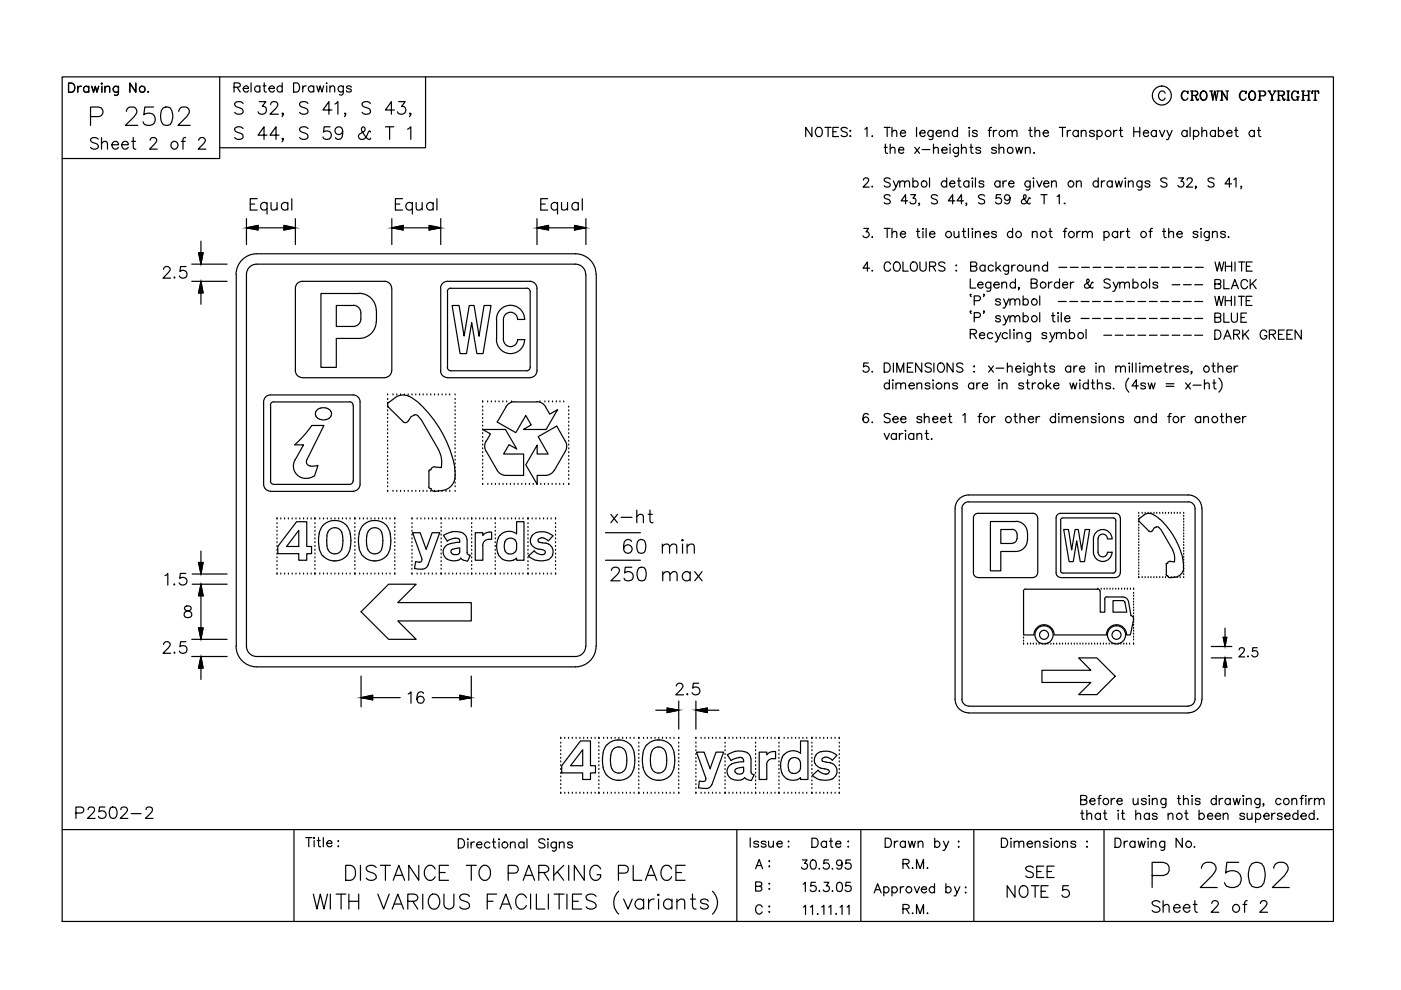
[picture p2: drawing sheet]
<svg xmlns="http://www.w3.org/2000/svg" width="297mm" height="210mm" viewBox="0 0 297 210" stroke-linecap="round" stroke-linejoin="round" font-family="sans-serif">
<g fill="none" stroke="#000" stroke-width=".25">
<path d="M13.2 16.3h269.5v179.1h-269.5zM14.5 17.6h.7a1.03 1.03 0 0 1 .7 1 1.03 1.03 0 0 1-.7 1h-.7zM16.5 18.3v1.3M17.2 18.3a.64 .64 0 0 0-.7 .5M18.8 18.5a.62 .62 0 0 0-.9 0 .62 .62 0 0 0 0 .9 .62 .62 0 0 0 .9-.1M18.8 18.3v1.3M19.4 18.3l.4 1.3 .4-1.3 .3 1.3 .4-1.3M21.6 18.3v1.3M21.6 17.6v.2l-.1-.1zM22.2 18.6a.67 .67 0 0 1 1-.2l.1 1.2M22.2 18.3v1.3M25.1 18.3v1.5a.54 .54 0 0 1-.8 .3"/>
<path d="M25.1 18.5a.64 .64 0 0 0-.9 0 .64 .64 0 0 0 0 .9 .64 .64 0 0 0 .9-.1M28.8 17.6v2l-1.3-2v2M31.4 19.4l-.1 .1h.2M46.6 16.3v17.3h-33.4M49.6 18.5l1.1-.1 .2-.3v-.4l-.4-.1h-.9v1.9M50.3 18.5l.6 1M51.6 18.8h1.1a.6 .6 0 0 0-.9-.5 .6 .6 0 0 0-.1 .9 .57 .57 0 0 0 1 0M53.2 17.6v1.9M55.1 18.5a.61 .61 0 0 0-.9-.1 .61 .61 0 0 0 0 .9 .61 .61 0 0 0 .9-.1M55.1 18.2v1.3M55.8 18.2h.6M56 17.6v1.5l.1 .3 .4 .1"/>
<path d="M57 18.8h1.2a.61 .61 0 0 0-.9-.5 .61 .61 0 0 0-.2 .9 .6 .6 0 0 0 1.1 0M59.8 18.5a.61 .61 0 0 0-.9-.1 .61 .61 0 0 0 0 .9 .61 .61 0 0 0 .9-.1M59.8 17.6v1.9M62.2 17.6h.7a1.05 1.05 0 0 1 .6 .9 1.05 1.05 0 0 1-.6 1h-.7zM64.2 18.2v1.3M64.9 18.2a.65 .65 0 0 0-.7 .6M66.5 18.5a.63 .63 0 0 0-.9-.1 .63 .63 0 0 0 0 .9 .63 .63 0 0 0 .9-.1M66.5 18.2v1.3M67.2 18.2l.3 1.3 .4-1.3 .4 1.3 .3-1.3M69.3 18.2v1.3M69.3 17.6v.1zM69.9 18.6l.5-.4 .4 .1 .2 1.2"/>
<path d="M69.9 18.2v1.3M72.8 18.2l-.1 1.8-.3 .2-.4-.1M72.8 18.5a.61 .61 0 0 0-.9-.1 .61 .61 0 0 0 0 .9 .61 .61 0 0 0 .9-.1M74.5 18.5a.57 .57 0 0 0-1 0l.2 .3 .7 .2 .1 .2a.57 .57 0 0 1-1 0M90.2 16.3v15h-43.6M247 19.8a.72 .72 0 0 0-.8-.5 .72 .72 0 0 0-.6 .8v.4a.72 .72 0 0 0 .6 .8 .72 .72 0 0 0 .8-.5M251.1 19.3a1.12 1.12 0 0 0 0 2M251.8 19.6l.1 .3v-.6l-.1 .3a.72 .72 0 0 0-.9-.3 .72 .72 0 0 0-.4 .8 .87 .87 0 0 0 .2 .9 .87 .87 0 0 0 .9 .2l.3-.4M252.4 19.3h1.1l.4 .2 .1 .4-.2 .3h-1M252.7 19.3v2M252.8 19.3v2M253.5 19.3l.4 .4-.1 .4-.3 .1"/>
<path d="M255.1 19.3a1 1 0 0 0-.7 1 1 1 0 0 0 .9 1 1.06 1.06 0 0 0 .6-1 1.06 1.06 0 0 0-.6-1 1.04 1.04 0 0 0-.8 .9 1.04 1.04 0 0 0 .6 1.1M255.3 19.3a1.13 1.13 0 0 1 0 2M256.5 19.3h.6M256.8 19.3l.3 2 .4-2 .4 2 .3-2M256.9 19.3l.2 1.5M257.6 19.3l.3 1.5M258 19.3h.5M258.7 19.3h.4M259 19.3v2M259.9 19.3h.6M260.2 19.3v2l-1.1-1.8M263.5 19.3a1.12 1.12 0 0 0 0 2"/>
<path d="M264.1 19.6l.1 .3v-.6l-.1 .3a.73 .73 0 0 0-.8-.3 .73 .73 0 0 0-.5 .8v.4a.72 .72 0 0 0 .6 .7 .72 .72 0 0 0 .8-.4M265.4 19.3a1 1 0 0 0-.7 1 1 1 0 0 0 .9 1 1.06 1.06 0 0 0 .6-1 1.06 1.06 0 0 0-.6-1 1.04 1.04 0 0 0-.8 .9 1.04 1.04 0 0 0 .6 1.1M265.6 19.3a1.13 1.13 0 0 1 0 2M266.8 19.3h1.1a.51 .51 0 0 1 .5 .5 .51 .51 0 0 1-.5 .5h-.8M267.1 19.3v2M267.9 19.3l.3 .4v.5l-.3 .1M268.8 19.3h.6M269 19.3l.6 1v1M269.1 19.3l.7 1v1M270 19.3h.6M270.4 19.3l-.6 1M270.8 19.3h1.1l.4 .2v.2l-.2 .5h-1"/>
<path d="M271 19.3v2M271.1 19.3v2M271.9 19.3l.4 .4-.2 .4-.2 .1M272.8 19.3h.6M273.1 19.3v2M273.2 19.3v2M274.5 19.3a1.12 1.12 0 0 0 0 2M275.1 19.6l.1 .3v-.6l-.1 .3a.7 .7 0 0 0-.8-.3 .7 .7 0 0 0-.5 .8 .85 .85 0 0 0 .2 .9 .85 .85 0 0 0 .9 .2l.2-.2M275.9 19.3h.7M276.2 19.3v2M276.3 19.3v2M277.2 19.3h.6"/>
<path d="M277.4 19.3v2M277.5 19.3v2M278.3 19.3l-.1 .6v-.6h1.4v.6l-.1-.6M278.8 19.3v2M278.9 19.3v2M19.2 24.7h1.7a1.02 1.02 0 0 0 1-1 1.02 1.02 0 0 0-1-1h-1.7v3.9M20.8 29.5a1.12 1.12 0 0 0-1.6 0l.2 .6 1 .3a.61 .61 0 0 1 .2 1.1 1.07 1.07 0 0 1-1.4-.3M21.5 30.4l.6-.4 .6 .1 .1 1.5M21.5 29.2v2.4M23.7 30.7h1.4a.7 .7 0 0 0-.7-.8 .7 .7 0 0 0-.7 .8 .76 .76 0 0 0 .5 .9 .76 .76 0 0 0 .9-.4M25.8 30.7h1.4a.7 .7 0 0 0-.7-.8 .7 .7 0 0 0-.7 .8 .76 .76 0 0 0 .5 .9 .76 .76 0 0 0 .9-.4M26.8 23.6a.95 .95 0 0 1 .7-.9h.8a.96 .96 0 0 1 .5 1.5l-2.2 2.4h2.6"/>
<path d="M27.9 30h.8M28.3 29.2v2v.3l.5 .1M31.8 29.8l.3-.5 .6-.1a.6 .6 0 0 1 .4 .9l-1.4 1.5h1.6M32.6 22.7h-1.9l-.2 1.6a1.4 1.4 0 0 1 2.1 .1 1.4 1.4 0 0 1-.2 2 1.42 1.42 0 0 1-2.1-.6M34.6 22.9a1.23 1.23 0 0 1 1.8 .6 3.1 3.1 0 0 1-.3 2.9 1.28 1.28 0 0 1-1.9-.6 3.3 3.3 0 0 1 .4-2.9zM37.9 23.6a1.07 1.07 0 0 1 .8-.9h.7a.96 .96 0 0 1 .6 1.5l-2.3 2.4h2.6M38.5 30h.8M39.3 29.2l-.4 .1-.1 .3v2M42.1 29.8l.2-.4 .3-.2 .7 .1a.52 .52 0 0 1 .1 .8l-1.4 1.5h1.7M51.5 27.3a1.17 1.17 0 0 0-1.7 0 .68 .68 0 0 0 .5 .7l.7 .3a.65 .65 0 0 1 .5 .5 .65 .65 0 0 1-.2 .6 1.23 1.23 0 0 1-1.5-.2M51.5 21.9a1.17 1.17 0 0 0-1.7 0 .68 .68 0 0 0 .5 .8l.7 .2a.65 .65 0 0 1 .5 .5 .65 .65 0 0 1-.2 .7 1.23 1.23 0 0 1-1.5-.3M55 21.5h1.4l-.8 1.1a.86 .86 0 0 1 .9 .9 .86 .86 0 0 1-1.2 .7l-.3-.1-.3-.4"/>
<path d="M56.6 28.7h-1.9l1.3-1.8v2.6M57.4 22.2l.2-.5 .8-.2a.65 .65 0 0 1 .4 1.1l-1.6 1.6h1.8M59.2 28.7h-2l1.3-1.8v2.6M60 29.4l-.1 .1-.1-.1 .1-.1a.49 .49 0 0 1-.1 .8M60 24.1l-.1 .1-.1-.1 .1-.1a.49 .49 0 0 1-.1 .7M65.3 27.3a1.17 1.17 0 0 0-1.8 0 .68 .68 0 0 0 .5 .7l.8 .3a.65 .65 0 0 1 .5 .5 .65 .65 0 0 1-.3 .6 1.23 1.23 0 0 1-1.5-.2M65.3 21.9a1.17 1.17 0 0 0-1.8 0 .68 .68 0 0 0 .5 .8l.8 .2a.65 .65 0 0 1 .5 .5 .65 .65 0 0 1-.3 .7 1.23 1.23 0 0 1-1.5-.3M70 26.9h-1.3l-.1 1.1a.94 .94 0 0 1 1.4 0 .94 .94 0 0 1-.2 1.4 .94 .94 0 0 1-1.3-.4M70.4 23.3h-1.9l1.2-1.8v2.7M71 22.1l.6-.6v2.7M72.7 27.8a.83 .83 0 0 1-1.2 .7 .83 .83 0 0 1-.3-1.3 .83 .83 0 0 1 1.3 .1 2.4 2.4 0 0 1-.2 2.1 .79 .79 0 0 1-1.2-.2M73.3 24.1l-.1 .1-.2-.1 .2-.1a.49 .49 0 0 1-.2 .7"/>
<path d="M78.5 21.9a1.17 1.17 0 0 0-1.7 0 .68 .68 0 0 0 .5 .8l.7 .2a.65 .65 0 0 1 .5 .5 .65 .65 0 0 1-.2 .7 1.23 1.23 0 0 1-1.5-.3M78.5 28l-.2-.2-.3 .4a1.52 1.52 0 0 1-1.5 1.3 .64 .64 0 0 1-.5-.4 .64 .64 0 0 1 .3-.7l.8-.5a.57 .57 0 0 0 .3-.6 .57 .57 0 0 0-.4-.4l-.2 .1a1 1 0 0 0 .2 1.3l.9 1.1 .5 .1 .1-.2M81.7 26.9h1.8M82.6 26.9v2.6M83.6 23.3h-1.9l1.3-1.8v2.7M84.5 21.5h1.4l-.8 1.1a.86 .86 0 0 1 1 .9 .86 .86 0 0 1-1.2 .7l-.4-.1-.2-.4M86.4 27.4l.7-.5v2.6M87.1 24.1l-.2 .1-.1-.1 .1-.1 .2 .1v.2l-.3 .4M172.1 27v2l-1.3-2v2M173.2 27.1a.93 .93 0 0 1 1.1 .4 .93 .93 0 0 1-.1 1.2 .66 .66 0 0 1-1 .2l-.1-.2a1.14 1.14 0 0 1 .1-1.6zM174.9 27h1.3M175.6 27v2"/>
<path d="M176.6 27.9h.7M177.8 27h-1.2v2h1.2M179.6 27.3a.73 .73 0 0 0-.7-.3 .73 .73 0 0 0-.6 .5l.4 .4 .6 .1a.47 .47 0 0 1 .3 .4 .47 .47 0 0 1-.1 .5 .91 .91 0 0 1-1.2-.2M180.2 27.7h.2l-.1 .2zM180.2 28.9h.2zM183.1 38.2v-.3l.3-.2 .7 .2a.66 .66 0 0 1-.2 .8l-.9 1h1.3M183.4 27.4l.4-.4v2M184.9 28.8v.2l.1-.1M184.9 39.5l-.1 .1h.2M187.5 27h1.2M187.5 31.2h.6M187.7 30.6v1.5l.1 .3 .4 .1"/>
<path d="M188.1 27v2M188.7 31.6l.5-.4 .5 .1 .1 1.2M188.7 38a.73 .73 0 0 0-1.2 .2l.3 .4 .6 .1a.47 .47 0 0 1 .3 .4 .47 .47 0 0 1-.1 .5 .87 .87 0 0 1-1.1-.2M188.7 30.6v1.9M189.1 28l.5-.4 .4 .1 .1 1.3M189.1 27v2M189.4 38.4l.6 1.3 .5-1.3M190 39.7l-.4 .6h-.3M190.5 31.8h1.1a.6 .6 0 0 0-.8-.5 .6 .6 0 0 0-.2 1 .62 .62 0 0 0 1 0M190.8 38.7l.4-.3h.5l.1 1.3M190.8 38.4v1.3M190.9 28.2h1.1a.6 .6 0 0 0-.8-.5 .6 .6 0 0 0-.2 1 .57 .57 0 0 0 1 0"/>
<path d="M191.8 38.7l.4-.3h.5l.1 1.3M193.6 38.7a.61 .61 0 0 1 .9-.1 .61 .61 0 0 1 0 .9 .61 .61 0 0 1-.9-.1M193.6 37.7v2M193.9 31.2l1.1 1.3M194.3 27v2M195 31.2l-1.1 1.3M195 28.2h1.1v-.2a.64 .64 0 0 0-1 0 .64 .64 0 0 0 .4 1h.3l.3-.3M195.5 31.7h1.7M197.1 37.7v2M197.8 27.6v1.5a.53 .53 0 0 1-.8 .4M197.8 27.9a.63 .63 0 0 0-.9-.1 .63 .63 0 0 0 0 1 .63 .63 0 0 0 .9-.1M197.9 31.6l.3-.3a.44 .44 0 0 1 .7 .3v.9"/>
<path d="M197.9 30.6v1.9M198.5 28.2h1.1v-.2a.64 .64 0 0 0-1.1 0 .64 .64 0 0 0 .4 1h.3l.4-.3M199.7 31.8h1.1a.6 .6 0 0 0-.8-.5 .6 .6 0 0 0-.2 1 .6 .6 0 0 0 1 0M200.1 28l.5-.4 .5 .1 .1 1.3M200.1 27.6v1.4M200.7 38.7a.63 .63 0 0 0-.9-.2 .63 .63 0 0 0 0 1 .63 .63 0 0 0 .9-.1M200.7 37.7v2M201.4 30.6h.1l-.1 .2zM201.4 38.9h1.1a.6 .6 0 0 0-.9-.5 .6 .6 0 0 0-.2 1 .57 .57 0 0 0 1.1 0M201.4 31.2v1.3M203 27.9a.61 .61 0 0 0-.9-.1 .61 .61 0 0 0 0 1 .61 .61 0 0 0 .9-.1M203 27v2"/>
<path d="M203 38.4h.7M203.2 31.2v1.5a.54 .54 0 0 1-.8 .4M203.2 31.5a.64 .64 0 0 0-.9-.1 .64 .64 0 0 0 0 .9 .64 .64 0 0 0 .9 0M203.3 37.7v1.6l.1 .3 .4 .1M203.8 31.6l.5-.4 .5 .1 .1 1.2M203.8 30.6v1.9M205.4 38.7a.61 .61 0 0 0-.9-.1 .61 .61 0 0 0 0 .9 .61 .61 0 0 0 .9-.1M205.4 38.4v1.3M205.5 27.6v1.4M205.5 27l.1 .1-.1 .1zM205.6 31.2h.7M205.9 30.6v1.5l.1 .3 .3 .1"/>
<path d="M206.2 38.4v1.3M206.2 37.7v.2zM206.8 37.7v2M207.2 27.9a.57 .57 0 0 0-1 0l.1 .2 .8 .3 .1 .3a.57 .57 0 0 1-1 0M207.9 31.5a.6 .6 0 0 0-1 0l.1 .2 .7 .2a.33 .33 0 0 1 .1 .5 .7 .7 0 0 1-.9-.1M208.6 38.7a.57 .57 0 0 0-1 0l.1 .1 .8 .3 .1 .3a.57 .57 0 0 1-1 0M209.5 27.6h.7M210.2 27l-.3 .1-.1 .3v1.6M210.6 27.6v1.4M211.3 31.5a.62 .62 0 0 0-1.1 0l.1 .2 .7 .2a.33 .33 0 0 1 .2 .5 .7 .7 0 0 1-1-.1M211.3 27.6a.58 .58 0 0 0-.7 .6M211.8 31.6l.5-.4 .4 .1 .1 1.2"/>
<path d="M211.8 30.6v1.9M212 38.7a.63 .63 0 0 0-.9-.2 .63 .63 0 0 0 0 1 .63 .63 0 0 0 .9-.1M212 38.4v1.3M212.7 38.4v1.3M213.4 38.4a.64 .64 0 0 0-.7 .5M213.6 28l.5-.4 .4 .1 .1 1.3M213.6 27.6v1.4M213.8 38.9h1.2a.6 .6 0 0 0-.9-.5 .6 .6 0 0 0-.1 1 .56 .56 0 0 0 .5 .3 .56 .56 0 0 0 .5-.3M214.6 28l.5-.4 .4 .1 .1 1.3M215.4 31.2l.3 1.3 .4-1.3 .4 1.3 .3-1.3M217.4 31.6a.67 .67 0 0 1 .9-.3l.1 1.2M217.4 31.2v1.3"/>
<path d="M218.1 27.6h.7M218.4 27v1.6l.1 .3 .4 .1M218.4 38.4v1.4a.53 .53 0 0 1-.8 .4M218.4 38.7a.63 .63 0 0 0-.9-.2 .63 .63 0 0 0 0 1 .63 .63 0 0 0 .9-.1M219.1 37.7v.2zM219.1 38.4v1.3M219.2 32.3v.2l.1-.1M219.4 28l.5-.4 .5 .1v1.3M219.4 27v2M219.8 38.4l.6 1.3 .5-1.3M221.2 28.2h1.1a.6 .6 0 0 0-.8-.5 .6 .6 0 0 0-.2 1 .56 .56 0 0 0 .5 .3 .56 .56 0 0 0 .5-.3M221.3 38.9h1.1a.6 .6 0 0 0-.9-.5 .6 .6 0 0 0-.1 1 .57 .57 0 0 0 1 0"/>
<path d="M222.9 38.7l.5-.3h.5l.1 1.3M222.9 38.4v1.3M224.6 27h1.3M225.3 27v2M226.3 27.6v1.4M227 27.6a.58 .58 0 0 0-.7 .6M228.2 38.7l.5-.3h.5v1.3M228.2 38.4v1.3M228.6 27.9a.63 .63 0 0 0-.9-.1 .63 .63 0 0 0 0 1 .63 .63 0 0 0 .9-.1M228.6 27.6v1.4M229.2 28l.5-.4 .5 .1 .1 1.3M229.2 27.6v1.4"/>
<path d="M232 27.9a.6 .6 0 0 0-1 0l.9 .5 .1 .3a.6 .6 0 0 1-1 0M232.6 27.9a.61 .61 0 0 1 .9-.1 .61 .61 0 0 1 0 1 .61 .61 0 0 1-.9-.1M232.6 27.6v2M232.8 38.7a.61 .61 0 0 0-.9-.1 .61 .61 0 0 0 0 .9 .61 .61 0 0 0 .9-.1M232.8 37.7v2M233.5 38.4v1.3M234.2 38.4a.58 .58 0 0 0-.7 .5M235.8 38.7a.61 .61 0 0 0-.9-.1 .61 .61 0 0 0 0 .9 .61 .61 0 0 0 .9-.1M235.8 38.4v1.3M236.1 27.6v1.4M236.5 38.4l.3 1.3 .4-1.3 .4 1.3 .4-1.3M236.8 27.6a.58 .58 0 0 0-.7 .6"/>
<path d="M237.3 27.6h.7M237.6 27v1.6l.1 .3 .4 .1M238.5 37.8h.2zM238.6 38.4v1.3M239.2 38.7l.5-.3h.5l.1 1.3M239.2 38.4v1.3M240.4 27v2M240.4 27.9h1.3M241.7 27v2M242.1 38.4l-.1 1.7-.3 .2-.4-.1M242.1 38.7a.61 .61 0 0 0-.9-.1 .61 .61 0 0 0 0 .9 .61 .61 0 0 0 .9-.1M242.4 28.2h1.1a.6 .6 0 0 0-.8-.5 .6 .6 0 0 0-.2 1 .57 .57 0 0 0 1 0"/>
<path d="M243.8 38.7a.6 .6 0 0 0-1 0l.2 .2 .5 .1 .3 .4a.6 .6 0 0 1-1 0M245.2 27.9a.61 .61 0 0 0-.9-.1 .61 .61 0 0 0 0 1 .61 .61 0 0 0 .9-.1M245.2 27.6v1.4M245.8 27.6l.6 1.4 .5-1.4M247.4 27.6l.6 1.4 .5-1.4M247.4 38a.75 .75 0 0 0-1.3 .2l.4 .4 .5 .1a.47 .47 0 0 1 .4 .4 .47 .47 0 0 1-.2 .5 .91 .91 0 0 1-1.1-.2M248 29l-.3 .5-.4 .1M249.9 37.7h1l-.5 .7a.64 .64 0 0 1 .5 1.1 .64 .64 0 0 1-1.2-.2M251.7 27.9a.63 .63 0 0 0-1-.1 .63 .63 0 0 0 0 1 .63 .63 0 0 0 1-.1M251.7 27.6v1.4M251.7 38.2l.3-.5 .6 .1 .2 .3-.3 .6-.9 1h1.3M252.3 27v2"/>
<path d="M252.4 21.3h.6M253 27.9a.63 .63 0 0 1 1-.1 .63 .63 0 0 1 0 1 .63 .63 0 0 1-1-.1M253 27.6v2M253.3 20.2l.2 .2 .3 .7h.3M253.4 20.3l.4 1h.2l.1-.3M253.6 39.6h-.2l.1-.1 .1 .1-.2 .4M254.8 28l.5-.4 .4 .1 .1 1.3M254.8 27v2M257.4 38a.73 .73 0 0 0-1.3 .2l.4 .4 .7 .2a.5 .5 0 0 1 0 .8 .87 .87 0 0 1-1.1-.2M257.7 27.9a.61 .61 0 0 0-.9-.1 .61 .61 0 0 0 0 1 .61 .61 0 0 0 .9-.1M257.7 27.6v1.4M258.3 27.9a.63 .63 0 0 1 1-.1 .63 .63 0 0 1 0 1 .63 .63 0 0 1-1-.1"/>
<path d="M258.3 27v2M258.7 21.3h.6M260.1 28.2h1.1a.6 .6 0 0 0-.8-.5 .6 .6 0 0 0-.2 1 .57 .57 0 0 0 1 0M260.2 21.1l-1.1-1.8v2M261.1 39h-1.4l1-1.3v2M261.6 38.1l.5-.4v2M261.8 27.6h.6M262.1 27v1.6v.3l.4 .1M263.2 39.6h-.1l.1-.1v.1l-.1 .4M266 27.9a.63 .63 0 0 0-1-.1 .63 .63 0 0 0 0 1 .63 .63 0 0 0 1-.1M266 27.6v1.4M266.6 27.6h.6"/>
<path d="M266.8 21.3h.6M266.9 27v1.6l.1 .3 .3 .1M269.4 21.3h.6M270.8 21.3h.6M271.6 20.2l.3 .2 .2 .7h.3M271.8 20.3l.3 1h.2l.1-.3M272.8 21.3h.6M274.8 20.5h.7M275.1 20.5v.8M275.2 20.5v.8M275.9 21.3h.7M276.3 20.2h1.1"/>
<path d="M277.2 21.3h.6M278.5 21.3h.7M34.7 57.1l.2-.5 .3-.1 .6 .1a.52 .52 0 0 1 .2 .8l-1.4 1.6h1.6M37 58.7l-.1 .1 .1 .2 .1-.2M39.4 56.5h-1.1l-.1 1.1a.85 .85 0 0 1 1.2 0 .85 .85 0 0 1-.1 1.2 .85 .85 0 0 1-1.3-.3M40.7 56h7.4M40.7 59.6h7.4M42.1 53.6h1l-.5 2.4zM42.6 59.6l.5 2.5h-1zM42.6 51.1v4.9M42.6 59.6v4.9M50.1 58.2v78.8"/>
<path d="M52.3 46.4v5.5M52.3 48.3h10.3M52.3 48.3l2.4-.5v1zM53.1 43.3h.9M54.5 42.1h-1.4v2.4h1.4M56.6 43.3a.76 .76 0 0 0-1.1-.1 .76 .76 0 0 0 0 1.1 .76 .76 0 0 0 1.1-.1M56.6 42.9v2.5M57.5 42.9v1.6a.89 .89 0 0 0 1.2-.4M58.7 42.9v1.6M60.2 47.8l2.4 .5-2.4 .5zM61 43.3a.76 .76 0 0 0-1.1-.1 .76 .76 0 0 0 0 1.1 .76 .76 0 0 0 1.1-.1M61 42.9v1.6"/>
<path d="M61.9 42.1v2.4M62.6 46.4v5.5M83.1 46.4v5.5M83.1 48.3h10.3M83.1 48.3l2.4-.5v1zM83.8 43.3h1M85.4 42.1h-1.6v2.4h1.6M87.4 43.3a.78 .78 0 0 0-1.1-.1 .78 .78 0 0 0 0 1.1 .78 .78 0 0 0 1.1-.1M87.4 42.9v2.5M88.2 42.9l.2 1.6a.83 .83 0 0 0 1.1-.4M89.5 42.9v1.6M91 47.8l2.4 .5-2.4 .5z"/>
<path d="M91.8 43.3a.78 .78 0 0 0-1.1-.1 .78 .78 0 0 0 0 1.1 .78 .78 0 0 0 1.1-.1M91.8 42.9v1.6M92.6 42.1v2.4M93.4 46.4v5.5M112.4 59.6a1.46 1.46 0 0 1 1.4 1.5v17.5a1.46 1.46 0 0 1-1.4 1.5M112.4 59.6h-17.5a1.46 1.46 0 0 0-1.5 1.5M113.8 46.4v5.5M113.8 48.3h10.4M113.8 48.3l2.5-.5v1zM114.7 43.3h.9M116.1 42.1h-1.4v2.4h1.4M118.2 43.3a.76 .76 0 0 0-1.1-.1 .76 .76 0 0 0 0 1.1 .76 .76 0 0 0 1.1-.1"/>
<path d="M118.2 42.9v2.5M119.1 42.9v1.6a.89 .89 0 0 0 1.2-.4M120.3 42.9v1.6M121.8 47.8l2.4 .5-2.4 .5zM122.6 43.3a.76 .76 0 0 0-1.1-.1 .76 .76 0 0 0 0 1.1 .76 .76 0 0 0 1.1-.1M122.6 42.9v1.6M123.5 42.1v2.4M124.2 58.2a2.18 2.18 0 0 0-2.2-2.2h-67.6a2.18 2.18 0 0 0-2.1 2.2v78.8a2.18 2.18 0 0 0 2.1 2.2h67.6a2.18 2.18 0 0 0 2.2-2.2M124.2 58.2v78.8M124.2 46.4v5.5M126.4 58.2a4.4 4.4 0 0 0-4.4-4.4h-67.6a4.4 4.4 0 0 0-4.3 4.4M126.4 58.2v78.8"/>
<path d="M183.1 48.4h1.1l-.6 .7a.64 .64 0 0 1 .5 1.1 .64 .64 0 0 1-1.1-.2M184.4 56.9h-1.4l.9-1.4v2M184.9 50.2v.2l.1-.2M184.9 57.3l-.1 .1h.2M187.5 48.4h1.2M188.1 48.4v2M188.7 41.6a.71 .71 0 0 0-.7-.4 .71 .71 0 0 0-.5 .5l.1 .3 1 .4a.5 .5 0 0 1 0 .7 .94 .94 0 0 1-1.1-.1M188.8 56a.7 .7 0 0 0-.8-.5 .7 .7 0 0 0-.5 .8v.5a.69 .69 0 0 0 .5 .7 .69 .69 0 0 0 .8-.5M189.1 49.4l.5-.3h.4l.1 1.3M189.1 48.4v2M189.8 55.6a.95 .95 0 0 1 1.1 .5 .95 .95 0 0 1-.2 1.1 .71 .71 0 0 1-.8 .3 .71 .71 0 0 1-.5-.7l.1-.8zM190.9 49.6h1.1a.6 .6 0 0 0-.8-.5 .6 .6 0 0 0-.2 1 .57 .57 0 0 0 1 0"/>
<path d="M191.4 55.5v2h1.1M192.5 42.6h-1.4l.9-1.3v1.9M193.1 41.3h1l-.5 .7a.64 .64 0 0 1 .6 .6 .64 .64 0 0 1-.6 .7 .64 .64 0 0 1-.7-.5M193.4 55.6a.95 .95 0 0 1 1.1 .5 .95 .95 0 0 1-.2 1.1 .74 .74 0 0 1-.8 .3 .74 .74 0 0 1-.5-.7 1.15 1.15 0 0 1 .4-1.2zM194.3 49.1h.7M194.6 48.4v1.6l.1 .2 .3 .2M195 43.1h-.2h.2l-.2 .5M195 55.5v1.4a.66 .66 0 0 0 .7 .6 .66 .66 0 0 0 .7-.6v-1.4M195.6 48.5h.2zM195.7 49.1v1.3M196.4 48.4v2M197.1 49.6h1.1a.62 .62 0 0 0-1-.4 .62 .62 0 0 0 .2 1 .54 .54 0 0 0 .8-.1"/>
<path d="M197.1 56.5l1.1-.1 .2-.3-.1-.3-.4-.3h-.8v2M197.8 56.5l.6 1M198.8 41.6a.73 .73 0 0 0-.7-.4 .73 .73 0 0 0-.6 .5l.1 .3 1 .4 .2 .6a.92 .92 0 0 1-1.3 0M200.3 55.8a.73 .73 0 0 0-.7-.3 .73 .73 0 0 0-.6 .5l.2 .3 1.1 .5v.4a.92 .92 0 0 1-1.3 0M202.3 49.1l.1 1.1 .4 .2 .5-.4M202.5 42.6h-1.4l.9-1.3v1.9M202.7 56.3h.1zM202.7 57.4h.1zM203.3 49.1v1.3M204 49.1h.7M204.3 42.6h-1.4l.9-1.3v1.9M204.3 48.4v1.6l.1 .2 .4 .2"/>
<path d="M204.9 43.1h-.1h.1l-.1 .5M205.3 48.4v2M205.7 59.1v2h1.2M205.8 56.5h.8l.4-.2a.42 .42 0 0 0-.1-.7l-1.1-.1v2h.8a.49 .49 0 0 0 .5-.3 .49 .49 0 0 0-.1-.5l-.4-.2M206.2 49.1v1.3M206.2 48.4v.2zM206.8 49.4l.5-.3h.4l.1 1.3M206.8 49.1v1.3M208.6 49.6h1.1a.6 .6 0 0 0-.9-.5 .6 .6 0 0 0-.1 1 .57 .57 0 0 0 1 0M208.8 41.6a.73 .73 0 0 0-.7-.4 .73 .73 0 0 0-.7 .5l.3 .3 .9 .4a.5 .5 0 0 1 0 .7 .99 .99 0 0 1-1.2-.1M208.8 56.5a.62 .62 0 0 0-.9-.1 .62 .62 0 0 0 0 .9 .62 .62 0 0 0 .9-.1M208.8 56.2v1.3"/>
<path d="M210.1 59.8v1.5a.51 .51 0 0 1-.3 .5 .51 .51 0 0 1-.6-.1M210.6 56.5a.62 .62 0 0 0-.9-.1 .62 .62 0 0 0 0 .9 .62 .62 0 0 0 .9-.1M211.2 55.5v2M211.3 49.4a.57 .57 0 0 0-1.1 0l.1 .1a.9 .9 0 0 1 1 .5v.1a.57 .57 0 0 1-1.1 0M211.6 56.8l.6 .7M212.1 56.2l-.9 .9M212.2 41.3h-.9l-.1 .8a.67 .67 0 0 1 1 0 .67 .67 0 0 1-.1 1 .67 .67 0 0 1-1-.3M212.4 59.8v1.3M213.8 56.2v1.5a.49 .49 0 0 1-.3 .4 .49 .49 0 0 1-.5-.1M213.8 56.5a.62 .62 0 0 0-.9-.1 .62 .62 0 0 0 0 .9 .62 .62 0 0 0 .9-.1M214.1 41.9a.59 .59 0 0 1-.8 .5 .59 .59 0 0 1-.2-.9 .59 .59 0 0 1 1 .1 1.36 1.36 0 0 1-.5 1.6l-.5-.1-.1-.1M214.5 56.2v1.3"/>
<path d="M214.7 49.4a.61 .61 0 0 0-.9-.1 .61 .61 0 0 0 0 .9 .61 .61 0 0 0 .9-.1M214.7 48.4v2M215.2 56.2a.58 .58 0 0 0-.7 .6M215.3 59.1v2M217.5 56.2l.1 1.2 .4 .1 .5-.4M218.4 42.1l-.2-.2-.2 .3a.9 .9 0 0 1-.4 .9 .9 .9 0 0 1-1 0l-.1-.4 .2-.3 .8-.5a.39 .39 0 0 0-.2-.6l-.2 .1a1.61 1.61 0 0 0 .8 1.7l.4 .1 .1-.1M218.5 56.2v1.3M218.9 49.4l.4-.3h.5l.1 1.3M218.9 49.1v1.3M219.2 56.6l.5-.4 .4 .1 .2 1.2M219.2 56.2v1.3M220.7 41.3h1.3"/>
<path d="M221.4 41.3v1.9M222.1 56.5a.62 .62 0 0 0-.9-.1 .62 .62 0 0 0 0 .9 .62 .62 0 0 0 .9-.1M222.1 55.5v2M222.3 59.8v1.3M222.4 49.1h.6M222.6 48.4v1.6l.2 .2 .3 .2M223.1 59.8a.64 .64 0 0 0-.8 .6M224.1 41.7l.5-.4v1.9M224.5 56.7h1.7M224.6 59.1v2M225.4 49.1h.7M225.7 43.1h-.1h.2"/>
<path d="M226.2 48.4l-.4 .1-.1 .3v1.6M226.9 56.7h1.7M227 59.8v1.3M227.7 59.8a.58 .58 0 0 0-.7 .6M228.3 49.1v1.3M229 49.1a.63 .63 0 0 0-.7 .5M229.3 56.7h1.7M229.5 49.4l.5-.3h.4l.2 1.3M229.5 49.1v1.3M230.6 49.4l.4-.3h.5l.1 1.3M231.7 60l-.1-.2-.2 .3a.95 .95 0 0 1-1.3 .9l-.2-.3 .1-.3 .9-.8-.3-.5-.1 .2a1.62 1.62 0 0 0 .8 1.7l.4 .1v-.2M231.7 56.7h1.7"/>
<path d="M234.1 49.4a.61 .61 0 0 1 .9-.1 .61 .61 0 0 1 0 .9 .61 .61 0 0 1-.9-.1M234.1 49.1v1.9M234.2 56.7h1.6M235.4 59.4a.73 .73 0 0 0-.7-.3 .73 .73 0 0 0-.6 .5l.1 .3 1.1 .5 .1 .4a.92 .92 0 0 1-1.3 0M236 59.8l.6 1.3 .5-1.3M236.6 56.7h1.6M237 49.4a.63 .63 0 0 0-1-.2 .63 .63 0 0 0 0 1 .63 .63 0 0 0 1-.1M237 49.1v1.3M237.4 59.8v1.3M237.6 49.1v1.3M238.3 49.1a.58 .58 0 0 0-.7 .5M238.8 49.1h.7"/>
<path d="M239 56.7h1.6M239.1 48.4v1.6l.1 .2 .3 .2M240.2 59.1v2M241.4 56.7h1.6M243.6 49.1h.7M243.7 59.1v2M243.8 56.7h1.7M244.4 48.4l-.4 .1-.1 .3v1.6M246.2 56.7h1.7M246.5 49.1h.6M246.8 48.4v1.6l.1 .2 .3 .2M247.8 49.4l.5-.3h.4l.1 1.3"/>
<path d="M247.8 48.4v2M248.6 56.7h1.7M249.5 49.6h1.2a.62 .62 0 0 0-1-.4 .62 .62 0 0 0 .1 1 .54 .54 0 0 0 .9-.1M251 56.7h1.7M253.4 56.7h1.7M254 49.4a.56 .56 0 0 0-.5-.4 .56 .56 0 0 0-.5 .4v.1a.9 .9 0 0 1 1 .5v.1a.56 .56 0 0 1-.5 .3 .56 .56 0 0 1-.5-.3M254.6 49.1v1.3M254.6 48.4v.2zM256.4 49.1l-.1 1.7-.3 .2-.4-.1M256.4 49.4a.61 .61 0 0 0-.9-.1 .61 .61 0 0 0 0 .9 .61 .61 0 0 0 .9-.1M257.1 49.4l.4-.3h.5l.1 1.3M257.1 49.1v1.3"/>
<path d="M257.6 55.5l.5 2 .4-2 .5 2 .5-2M259.5 59.3v1.9h1.1M259.8 49.4a.56 .56 0 0 0-.5-.4 .56 .56 0 0 0-.5 .4l.1 .1a.9 .9 0 0 1 .9 .5v.1a.56 .56 0 0 1-.5 .3 .56 .56 0 0 1-.5-.3M259.8 55.5v2M259.8 56.5h1.3M260.5 50.2h-.1l.1 .2 .1-.2M261.1 55.5v2M261.8 55.5v2M262.6 55.5h1.3M263.2 55.5v2M264.3 56.5h.7M264.5 59.7a.72 .72 0 0 0-.8-.4 .72 .72 0 0 0-.6 .7 .86 .86 0 0 0 .2 .9 .86 .86 0 0 0 .9 .2l.3-.4"/>
<path d="M265.1 59.3v1.9M265.5 55.5h-1.2v2h1.2M266.3 59.3l-1.2 1.2M74.9 64.7a1.59 1.59 0 0 1 1.6 1.6M74.9 64.8h-3.6v4.4h3.6a1.59 1.59 0 0 0 1.6-1.6v-1.3M76.2 62.2a3.6 3.6 0 0 1 3.6 3.6M76.2 62.2h-8.2v15.7h3.3v-6.1h4.9a3.6 3.6 0 0 0 3.6-3.7M79.8 65.8v2.4M83 78.6a1.46 1.46 0 0 1-1.4 1.5M83 61.1a1.46 1.46 0 0 0-1.4-1.5h-17.5a1.46 1.46 0 0 0-1.5 1.5v17.5a1.46 1.46 0 0 0 1.5 1.5M83.1 61.1v17.5M93.4 78.6a1.46 1.46 0 0 0 1.5 1.5"/>
<path d="M93.4 61.1v17.5M94.8 77.9a.74 .74 0 0 0 .8 .7M94.9 61.8v16.1M95.6 61.1a.74 .74 0 0 0-.8 .7M95.6 61.1h16.1M95.9 64.8h1.4l1.1 6.4 1.1-6.4h1l1.1 6.4 1-6.4h1.5l-1.7 10.2h-1.3l-1.1-6.6-1.1 6.6h-1.3zM105.3 72a2.98 2.98 0 0 0 2.9 3 2.98 2.98 0 0 0 3-3M105.3 67.7v4.3M106.7 72a1.5 1.5 0 0 0 1.5 1.5 1.5 1.5 0 0 0 1.5-1.5M106.7 67.7v4.3M109.7 67.7a1.5 1.5 0 0 0-1.5-1.5 1.5 1.5 0 0 0-1.5 1.5M109.8 67.7h1.5"/>
<path d="M109.8 72h1.5M111.2 67.7a2.98 2.98 0 0 0-3-3 2.98 2.98 0 0 0-2.9 3M111.7 61.1a.74 .74 0 0 1 .7 .7M112.4 61.8v16.1M112.4 77.9a.74 .74 0 0 1-.7 .7h-16.1M184.1 77h-1v.8a.69 .69 0 0 1 1 0 .69 .69 0 0 1-.1 1 .69 .69 0 0 1-1-.3M184.9 78.7l-.1 .1h.2M187.5 77h.6a1.05 1.05 0 0 1 .7 .9 1.05 1.05 0 0 1-.7 1h-.6zM189.4 77v1.9M190.1 78.9v-1.9l.8 1.9 .7-1.9v1.9M192.4 77.9h.7M193.6 77h-1.2v1.9h1.2"/>
<path d="M195.4 77v1.9l-1.3-1.9v1.9M197.5 77.3a.73 .73 0 0 0-.8-.4 .73 .73 0 0 0-.6 .5l.3 .3 .9 .4a.5 .5 0 0 1 0 .7 .91 .91 0 0 1-1.2-.2M198 77v1.9M199.1 77a.93 .93 0 0 1 1.1 .5 .93 .93 0 0 1-.2 1.1l-.1 .2a.93 .93 0 0 1-1.1-.4 .93 .93 0 0 1 .1-1.1zM202.1 77v1.9l-1.3-1.9v1.9M204.1 77.3a.73 .73 0 0 0-.7-.4 .73 .73 0 0 0-.6 .5l.2 .3 .9 .4 .2 .5a.84 .84 0 0 1-1.3 0M205.7 62.4h.2h-.2l.2 .5M205.7 66l.1 .1 .1-.1h-.2l.2 .5M205.7 70.8l1.2-.1 .1-.3-.1-.3-.3-.2h-.9v1.9M206.4 70.8l.6 1M206.4 77.7l.2-.1v.1zM206.4 78.8h.2z"/>
<path d="M206.6 63.8l1.1-.1a.51 .51 0 0 0 .2-.6 .51 .51 0 0 0-.5-.4h-.8v2M206.6 67.3h.8a.51 .51 0 0 0 .5-.5 .51 .51 0 0 0-.5-.5h-.8v1.9M207.3 60.4h1.1a.57 .57 0 0 0-.6-.6 .57 .57 0 0 0-.5 .6v.1a.63 .63 0 0 0 .4 .6 .63 .63 0 0 0 .7-.3M207.7 71.1h1.1a.6 .6 0 0 0-.9-.5 .6 .6 0 0 0-.2 .9 .62 .62 0 0 0 1.1 0M208.7 62.4h-.2h.2l-.2 .5M208.7 66l-.1 .1-.1-.1h.2l-.2 .5M209.6 77.6l1 1.3M210.1 60.1a.62 .62 0 0 0-.9-.1 .62 .62 0 0 0 0 .9 .62 .62 0 0 0 .9-.1M210.5 70.8a.62 .62 0 0 0-1-.1 .62 .62 0 0 0 0 .9 .62 .62 0 0 0 1-.1M210.6 77.6l-1 1.3M210.7 60.4h1.2a.57 .57 0 0 0-.6-.6 .57 .57 0 0 0-.6 .6v.1a.63 .63 0 0 0 .5 .6 .63 .63 0 0 0 .7-.3M211.1 70.5l.5 1.3 .6-1.3"/>
<path d="M211.2 78.1h1.6M211.6 71.8l-.3 .7h-.3M212.1 63.7a.56 .56 0 0 0-.5-.4 .56 .56 0 0 0-.5 .4l.1 .1a.9 .9 0 0 1 .9 .5v.1a.56 .56 0 0 1-.5 .3 .56 .56 0 0 1-.5-.3M212.1 67.2a.56 .56 0 0 0-.5-.3 .56 .56 0 0 0-.5 .3l.3 .3 .6 .2 .1 .2a.56 .56 0 0 1-.5 .4 .56 .56 0 0 1-.5-.4M212.4 60.2l.5-.4 .4 .1 .1 1.2M212.8 63.4l.5 1.3 .6-1.3M212.8 66.9l.5 1.3 .6-1.3M213.3 64.7l-.3 .6h-.3M213.3 68.2l-.3 .7h-.3M213.6 78l.5-.4 .4 .1 .1 1.2M213.6 70.8a.62 .62 0 0 0-.9-.1 .62 .62 0 0 0 0 .9 .62 .62 0 0 0 .9-.1M213.6 77v1.9"/>
<path d="M214.1 63.8l.5-.4 .5 .1 .1 1.2M214.1 67.3l.5-.4 .5 .2 .1 1.1M214.1 63.4v1.3M214.1 66.9v1.3M214.1 69.9v1.9M215 69.9v.2zM215 70.5v1.3M215.2 63.8l.4-.4 .5 .1 .1 1.2M215.2 67.3l.4-.4 .5 .2 .1 1.1M215.3 60.1a.64 .64 0 0 0-1-.1 .64 .64 0 0 0 0 .9 .64 .64 0 0 0 1-.1M215.4 78.2h1.1a.55 .55 0 0 0-.6-.6 .55 .55 0 0 0-.5 .6v.2a.58 .58 0 0 0 .4 .5 .58 .58 0 0 0 .7-.3M215.6 70.9l.5-.4 .4 .1 .2 1.2"/>
<path d="M215.6 70.5v1.3M216.1 61h-.2h.2l-.2 .5M216.9 63.7a.61 .61 0 0 1 .9-.1 .61 .61 0 0 1 0 .9 .61 .61 0 0 1-.9-.1M216.9 67.2a.61 .61 0 0 1 .9-.1 .61 .61 0 0 1 0 .9 .61 .61 0 0 1-.9-.1M216.9 62.7v2M216.9 66.3v1.9M217.1 77v.1zM217.1 77.6v1.3M218.5 70.5v1.5a.49 .49 0 0 1-.3 .4 .49 .49 0 0 1-.5-.1M218.5 70.8a.62 .62 0 0 0-.9-.1 .62 .62 0 0 0 0 .9 .62 .62 0 0 0 .9-.1M218.6 60.1l1.1-.1 .2-.3-.1-.3-.4-.3h-.8v2h.8l.4-.2 .1-.4-.5-.4M218.9 77.6v1.5a.53 .53 0 0 1-.9 .4"/>
<path d="M218.9 77.9a.63 .63 0 0 0-1-.1 .63 .63 0 0 0 0 .9 .63 .63 0 0 0 1-.1M219.5 78l.5-.4 .4 .1 .1 1.2M219.5 77v1.9M220.4 62.7v2M220.4 66.3v1.9M221.3 77.6h.6M221.5 77v1.5l.1 .3 .4 .1M221.9 70.8a.6 .6 0 0 0-1 0l.1 .2a.9 .9 0 0 1 .9 .5 .6 .6 0 0 1-1 0M222.6 70.5l.6 1.3 .5-1.3M222.9 66.9h.7M223.2 71.8l-.4 .7h-.3M223.2 66.3v1.6l.1 .3h.4"/>
<path d="M223.6 77.9a.56 .56 0 0 0-.5-.3 .56 .56 0 0 0-.5 .3l.3 .3 .6 .2 .1 .2a.56 .56 0 0 1-.5 .3 .56 .56 0 0 1-.5-.3M224 70.9l.4-.4 .5 .1 .1 1.2M224 70.5v1.3M224.3 66.4h.1zM224.3 66.9v1.3M224.4 63.9h1.7M224.6 60.1a.62 .62 0 0 0-.9-.1 .62 .62 0 0 0 0 .9 .62 .62 0 0 0 .9-.1M225 66.3v1.9M225 70.9a.63 .63 0 0 1 .9-.3l.1 1.2M225.3 60.4h1.1a.6 .6 0 0 0-.9-.5 .6 .6 0 0 0-.1 .9 .62 .62 0 0 0 1 0M225.7 67.5h1.1a.56 .56 0 0 0-.5-.6 .56 .56 0 0 0-.6 .6 .6 .6 0 0 0 .4 .7 .6 .6 0 0 0 .7-.3M226.8 70.8a.62 .62 0 0 1 .9-.1 .62 .62 0 0 1 0 .9 .62 .62 0 0 1-.9-.1"/>
<path d="M226.8 69.9v1.9M226.8 63.9h1.7M227 77.9a.61 .61 0 0 0-.9-.1 .61 .61 0 0 0 0 .9 .61 .61 0 0 0 .9-.1M227 77.6v1.3M227.7 77.6v1.3M228.4 77.6a.65 .65 0 0 0-.7 .6M228.9 78.2h1.1a.56 .56 0 0 0-.6-.6 .56 .56 0 0 0-.5 .6 .6 .6 0 0 0 .3 .7 .6 .6 0 0 0 .8-.3M229.2 67.5h1.7M229.2 63.9h1.7M230.3 69.9v1.9M231.6 67.5h1.7M231.6 63.9h1.7"/>
<path d="M232.4 77v.1zM232.4 77.6v1.3M233.1 78l.4-.4 .5 .1 .1 1.2M233.1 77.6v1.3M234 71.1h1.7M234 67.5h1.7M234 63.9h1.7M236.4 71.1h1.7M236.4 67.5h1.7M236.4 63.9h1.7M236.6 61.1l-.3 .6-.4 .1M236.6 78l.4-.4 .5 .1 .1 1.2"/>
<path d="M236.6 77.6v1.3M237.4 60.2l.5-.4 .5 .1v1.2M237.6 78l.5-.4 .4 .1 .1 1.2M238.4 60.2l.5-.4 .5 .1 .1 1.2M238.9 71.1h1.6M238.9 67.5h1.6M238.9 63.9h1.6M239.3 77h.2zM239.5 77.6v1.3M240.1 77v1.9M240.2 60.1a.62 .62 0 0 1 .9-.1 .62 .62 0 0 1 0 .9 .62 .62 0 0 1-.9-.1M240.8 77v1.9"/>
<path d="M241.3 71.1h1.6M241.3 67.5h1.6M241.3 63.9h1.6M241.7 77v.1zM241.7 77.6v1.3M242.3 78l.5-.4 .4 .1 .1 1.2M242.3 77.6v1.3M243.3 78l.5-.4 .5 .1 .1 1.2M243.7 71.1h1.6M243.7 67.5h1.6M243.7 63.9h1.6M245.1 78.2h1.1a.56 .56 0 0 0-.6-.6 .56 .56 0 0 0-.5 .6 .6 .6 0 0 0 .4 .7 .6 .6 0 0 0 .7-.3"/>
<path d="M245.5 60.1a.6 .6 0 0 0-1.1 0l.1 .2a.9 .9 0 0 1 1 .4v.1a.6 .6 0 0 1-1.1 0M246.1 71.1h1.6M246.1 67.5h1.6M246.1 63.9h1.6M246.8 77.6h.6M247 77v1.5l.1 .3 .4 .1M248 77.6v1.3M248.5 71.1h1.7M248.5 67.5h1.7M248.5 63.9h1.7M248.5 60.4h1.7M248.8 77.6a.72 .72 0 0 0-.8 .6"/>
<path d="M249.3 78.2h1.1a.55 .55 0 0 0-.6-.6 .55 .55 0 0 0-.5 .6 .6 .6 0 0 0 .3 .7 .6 .6 0 0 0 .8-.3M250.9 71.1h1.7M250.9 67.5h1.7M250.9 63.9h1.7M250.9 60.4h1.7M251.9 77.9a.57 .57 0 0 0-1 0l.3 .3 .7 .2v.2a.57 .57 0 0 1-1 0M252.7 78.8h-.2h.2l-.2 .5M253.3 71.1h1.7M253.3 67.5h1.7M253.3 63.9h1.7M253.3 60.4h1.7M256.9 77.6h.7"/>
<path d="M257.2 77v1.5l.1 .3 .4 .1M257.6 60.2l1.1-.1 .1-.3v-.4l-.4-.1h-.8v1.9h.8a.51 .51 0 0 0 .5-.5 .51 .51 0 0 0-.5-.5M257.6 67.3l1.1-.1 .1-.2-.1-.5-1.1-.1v1.9h.8l.4-.3a.53 .53 0 0 0-.4-.7M257.6 62.8l.4 2 .5-2 .4 2 .5-2M257.6 70h.6a1.04 1.04 0 0 1 .7 1 1.04 1.04 0 0 1-.7 .9h-.6zM258.2 78l.5-.4 .5 .1 .1 1.2M258.2 77v1.9M259.5 66.4v1.9h1.1M259.5 71.9l.7-1.9 .8 1.9M259.8 62.8v2M259.8 63.8h1.3M259.8 71.2h.9"/>
<path d="M260 78.2h1.1a.55 .55 0 0 0-.5-.6 .55 .55 0 0 0-.6 .6 .6 .6 0 0 0 .4 .7 .6 .6 0 0 0 .7-.3M261.1 61.2l.7-1.9 .8 1.9M261.1 66.4v1.4a.64 .64 0 0 0 .6 .5 .64 .64 0 0 0 .7-.5v-1.4M261.1 62.8v2M261.3 60.5h1M261.5 70.9l1.2-.1 .1-.3-.1-.4-.3-.1h-.9v1.9M261.7 77.6v1.3M261.8 62.8v2M262.2 70.9l.6 1M262.4 77.6a.72 .72 0 0 0-.7 .6M262.6 62.8h1.2M263.1 67.3h.7"/>
<path d="M263.2 62.8v2M263.5 70v1.9M264 70.8l.8 1.1M264.2 63.8h.8M264.3 66.4h-1.2v1.9h1.2M264.8 70l-1.3 1.2M265.4 62.8h-1.2v2h1.2M265.5 60.1l.8 1.1M268.6 70.4a.72 .72 0 0 0-.8-.4 .72 .72 0 0 0-.6 .7 .85 .85 0 0 0 .2 .9 .85 .85 0 0 0 .9 .2l.3-.3v-.3h-.5M269.1 70.9h.9a.5 .5 0 0 0 .4-.6l-.4-.3h-.9v1.9M269.8 70.9l.6 1M271.1 70.9h.7"/>
<path d="M272.3 70h-1.2v1.9h1.2M272.9 70.9h.7M274 70h-1.1v1.9h1.1M275.9 70v1.9l-1.3-1.9v1.9M55.9 85.2v17.5M58.1 85.2a.74 .74 0 0 0-.8 .7l.1 16.1a.67 .67 0 0 0 .7 .7h16M58.1 85.2h16M62.6 97.5a2.6 2.6 0 0 0 2.1 3.9M64.1 80.1h17.5M65 97.5a.91 .91 0 0 0 .8 1.3M66.1 90.2l-1.7 2.2-1.9 1.9h1.9l-1.8 3.2M66.1 90.2h2.6l-3.7 7.3"/>
<path d="M67 88.2a2.01 2.01 0 0 0 2.8 .5M67.4 98.7l-.8 .1h-.9M67.4 98.7l-.7 2.2-1.2 .5h-.8M67.9 86.5a1.22 1.22 0 0 0-.9 1.7M69.2 86.5l.6 .3M69.2 86.5h-1.3M69.8 86.8a1.1 1.1 0 0 1 .4 1.4M70.2 88.2l-.4 .5M74.1 85.2a.74 .74 0 0 1 .8 .7M74.9 85.9v16.1M76.3 85.2a1.46 1.46 0 0 0-1.4-1.5h-17.5a1.46 1.46 0 0 0-1.5 1.5M76.3 85.2v17.5"/>
<path d="M82.2 100h.1M82.2 99.2h.1M82.2 98.4h.1M82.2 97.6h.1M82.2 96.8h.1M82.2 96h.1M82.2 95.2h.1M82.2 94.4h.1M82.2 93.6h.1M82.2 92.8h.1M82.2 91.9h.1M82.2 91.1h.1"/>
<path d="M82.2 90.3h.1M82.2 89.5h.1M82.2 88.7h.1M82.2 87.9h.1M82.2 87.1h.1M82.2 86.3h.1M82.2 85.5h.1M82.2 84.7h.1M82.2 83.7h.1M83.3 83.7h.1M83.8 84.3l-1.5 1.1-.1 .6 3.3 3.4M84.1 83.7h.1"/>
<path d="M84.9 83.7h.1M85.7 83.7h.1M86.5 89.3l-.5 .3-.6-.2M86.5 83.7h.1M86.7 84l2.4 1.7M86.7 84a2.73 2.73 0 0 0-2.9 .3M87.3 83.7h.1M87.8 88l.3-.1 .5 .3M87.9 88l-.8 .3-.6 1M88.2 83.7h.1M88.7 88.2l.6 .8 3.7 6.3M89 83.7h.1"/>
<path d="M89.1 85.7a24 24 0 0 1 7.4 14.4 3.3 3.3 0 0 1-2.8 3.9M89.7 83.7h.1M90.5 83.7h.1M90.9 99.9v3.4M91.1 99.6l-.2 .3M91.3 83.7h.1M91.4 99.6l-.2 .1M92.1 83.7h.1M92.2 99a.78 .78 0 0 0-.8 .6M92.2 99l1.4 .1M92.9 95.3l.5 1 .2 1.1-.1 1.7M92.9 83.7h.1"/>
<path d="M93.7 83.7h.1M94.5 83.7h.1M94.9 80.1h17.5M95.3 83.7h.1M96.5 83.7h.1M96.5 84.7h.1M96.5 85.5h.1M96.5 86.3h.1M96.5 87.1h.1M96.5 87.9h.1M96.5 88.7h.1M96.5 89.5h.1"/>
<path d="M96.5 90.3h.1M96.5 91.1h.1M96.5 91.9h.1M96.5 92.8h.1M96.5 93.6h.1M96.5 94.4h.1M96.5 95.2h.1M96.5 96h.1M96.5 96.8h.1M96.5 97.6h.1M96.5 98.4h.1M96.5 99.2h.1"/>
<path d="M96.5 100h.1M102.3 85.2h.1M102.3 100h.1M102.3 99.2h.1M102.3 98.4h.1M102.3 97.6h.1M102.3 96.8h.1M102.3 96h.1M102.3 95.2h.1M102.3 94.4h.1M102.3 93.6h.1M102.3 92.8h.1"/>
<path d="M102.3 91.9h.1M102.3 91.1h.1M102.3 90.3h.1M102.3 89.5h.1M102.3 88.7h.1M102.3 87.9h.1M102.3 87.1h.1M102.3 86.3h.1M103 93.5a2.14 2.14 0 0 0 0 2.2M103.1 95.7l2.3 4M103.1 93.6l.9-1.6-1.7-.9h4.9l2.4 4.1-1.7-.9-1.1 2h4.2v4.5h-3.7a2.14 2.14 0 0 1-1.9-1.1M103.4 85.2h.1"/>
<path d="M104.2 85.2h.1M105 85.2h.1M105.8 85.2h.1M106.6 85.2h.1M107.3 86.3l-1.9 3.2 4 2.2 2.1-3.6 1.1 2-1.6 1h4.8l2.4-4.2-1.6 .9-.9-1.5M107.4 85.2h.1M108.5 85.2h.1M109.1 85.2a2.14 2.14 0 0 0-1.8 1M109.1 85.2h4.7M113.8 85.2a2.14 2.14 0 0 1 1.9 1M114.5 85.2h.1M115.5 85.2h.1"/>
<path d="M116.3 85.2h.1M117.2 85.2h.1M118 85.2h.1M118.7 85.2h.1M119.5 85.2h.1M119.9 93.6l-1.9-3.3-3.9 2.3 2.1 3.7h-2.3v-1.9l-2.4 4.2 2.4 4.1v-1.9a3.9 3.9 0 0 0 3-.4l.6-.7M119.9 93.5a2.14 2.14 0 0 1 0 2.2l-2.4 4M120.6 100h.1M120.6 99.2h.1M120.6 98.4h.1M120.6 97.6h.1M120.6 96.8h.1"/>
<path d="M120.6 96h.1M120.6 95.2h.1M120.6 94.4h.1M120.6 93.6h.1M120.6 92.8h.1M120.6 91.9h.1M120.6 91.1h.1M120.6 90.3h.1M120.6 89.5h.1M120.6 88.7h.1M120.6 87.9h.1M120.6 87.1h.1"/>
<path d="M120.6 86.3h.1M120.6 85.2h.1M184.1 87.9a.58 .58 0 0 0-.8-.1 1.11 1.11 0 0 0 .3 1.8 .6 .6 0 0 0 .6-.6 .6 .6 0 0 0-.6-.6 .6 .6 0 0 0-.6 .6M184.9 89.5h-.1h.2M187.5 91.9l.5 1.3 .6-1.3M188.6 81.4a.62 .62 0 0 0-.9 0 .62 .62 0 0 0 0 .9 .62 .62 0 0 0 .9-.1M188.6 80.5v2M188.7 87.9a.73 .73 0 0 0-1.2 .2l.3 .4 .6 .2a.47 .47 0 0 1 .3 .3 .47 .47 0 0 1-.1 .5 .87 .87 0 0 1-1.1-.2M189.3 88.9h1.1a.6 .6 0 0 0-.8-.5 .6 .6 0 0 0-.2 .9 .56 .56 0 0 0 .5 .3 .56 .56 0 0 0 .5-.3M189.3 81.2v1.3M189.3 80.5l.1 .1-.1 .1zM190 81.5a.67 .67 0 0 1 .9-.2l.1 1.2"/>
<path d="M190 81.2v1.3M190 92.2a.62 .62 0 0 0-.9-.1 .62 .62 0 0 0 0 .9 .62 .62 0 0 0 .9-.1M190 91.9v1.3M190.7 91.9v1.3M191 88.9h1.1a.6 .6 0 0 0-.9-.5 .6 .6 0 0 0-.1 .9 .57 .57 0 0 0 1 0M191 81.5a.67 .67 0 0 1 .9-.2l.1 1.2M191.4 91.9a.64 .64 0 0 0-.7 .6M191.9 91.3h.2l-.1 .1zM192 91.9v1.3M192.7 81.7h1.2a.57 .57 0 0 0-.6-.5 .57 .57 0 0 0-.6 .5v.2a.63 .63 0 0 0 .5 .6 .63 .63 0 0 0 .7-.3M193.7 92.2a.62 .62 0 0 0-.9-.1 .62 .62 0 0 0 0 .9 .62 .62 0 0 0 .9-.1M193.7 91.9v1.3"/>
<path d="M194.4 92.2a.67 .67 0 0 1 .9-.2l.1 1.2M194.4 91.9v1.3M194.4 81.5a.67 .67 0 0 1 .9-.2l.1 1.2M194.4 81.2v1.3M195.4 88.6a.57 .57 0 0 0-1 0l.1 .2 .8 .3 .1 .2a.57 .57 0 0 1-1 0M196 88.7l.4-.4 .5 .1 .1 1.2M196 87.7v1.9M196.1 91.9h.7M196.4 91.2v1.6l.1 .3 .4 .1M197.2 81.4a.6 .6 0 0 0-1.1 0l.2 .3 .8 .2 .1 .3a.6 .6 0 0 1-1.1 0M197.5 93v.1h.1M197.8 88.9h1.1a.6 .6 0 0 0-.9-.5 .6 .6 0 0 0-.2 .9 .57 .57 0 0 0 1.1 0"/>
<path d="M197.8 81.2v1.3M197.8 80.5v.2zM199.4 88.9h1.1a.6 .6 0 0 0-.8-.5 .6 .6 0 0 0-.2 .9 .57 .57 0 0 0 1 0M200.3 81.5a.67 .67 0 0 1 .9-.2l.1 1.2M200.3 81.2v1.3M201.1 88.3h.6M201.4 87.7v1.5v.3l.4 .1M203 81.4a.6 .6 0 0 0-1 0l.1 .3a.9 .9 0 0 1 .9 .4v.1a.6 .6 0 0 1-1 0M204.1 88.1l.5-.4v1.9M206.4 81.4a.62 .62 0 0 0-.9 0 .62 .62 0 0 0 0 .9 .62 .62 0 0 0 .9-.1M206.4 81.2v1.3M207.1 81.2v1.3"/>
<path d="M207.4 88.3h.6M207.8 81.2a.58 .58 0 0 0-.7 .5M208.1 87.7l-.4 .1v.3v1.5M208.3 81.7h1.1a.6 .6 0 0 0-.8-.5 .6 .6 0 0 0-.2 1 .62 .62 0 0 0 1 0M210.2 88.3v1.3M211 88.3a.64 .64 0 0 0-.8 .6M211.8 80.5l.1 .1-.1 .1zM211.8 81.2v1.3M212.5 81.5a.67 .67 0 0 1 .9-.2l.1 1.2M212.5 81.2v1.3M215 88.3h.6M215.2 87.7v1.5l.2 .3 .3 .1"/>
<path d="M216.3 88.7l.4-.4 .5 .1 .1 1.2M216.3 87.7v1.9M217 81.4a.62 .62 0 0 0-1 0 .9 .9 0 0 0 .9 .5l.1 .3a.62 .62 0 0 1-1 0M217.6 81.2h.6M217.9 80.5v1.6v.3l.4 .1M218 88.9h1.1v-.2a.64 .64 0 0 0-1.1-.1 .64 .64 0 0 0 .5 1h.3l.3-.3M218.9 81.2v1.3M219.6 81.2a.58 .58 0 0 0-.7 .5M219.7 88.3v1.3M220.4 88.3a.64 .64 0 0 0-.7 .6M221.8 80.5v2M222.2 81.7l.7 .8"/>
<path d="M222.8 81.2l-1 .9M223.4 81.7h1.1a.6 .6 0 0 0-.8-.5 .6 .6 0 0 0-.2 1 .62 .62 0 0 0 1 0M223.8 88.6a.63 .63 0 0 0-1-.1 .63 .63 0 0 0 0 .9 .63 .63 0 0 0 1-.1M223.8 87.7v1.9M224.5 87.7v.1zM224.5 88.3v1.3M225.2 88.7l.4-.4 .5 .1 .1 1.2M225.2 88.3v1.3M226.2 88.7l.5-.4 .4 .1 .1 1.2M226.8 81.2l.4 1.3 .4-1.3 .3 1.3 .4-1.3M227.9 88.9h1.1v-.2a.64 .64 0 0 0-1.1-.1 .64 .64 0 0 0 .5 1h.3l.3-.3M229 80.5v.2z"/>
<path d="M229 81.2v1.3M229.6 88.7l.5-.4 .5 .1v1.2M229.6 88.3v1.3M230.7 81.4a.62 .62 0 0 0-.9 0 .62 .62 0 0 0 0 .9 .62 .62 0 0 0 .9-.1M230.7 80.5v2M231.4 81.2h.6M231.7 80.5v1.6v.3l.4 .1M232.4 88.6a.56 .56 0 0 0-.5-.3 .56 .56 0 0 0-.5 .3l.1 .2 .8 .3 .1 .2a.56 .56 0 0 1-.5 .3 .56 .56 0 0 1-.5-.3M232.7 81.5a.67 .67 0 0 1 .9-.2l.1 1.2M232.7 80.5v2M232.9 87.8h.2zM233.1 88.3v1.3"/>
<path d="M235.5 81.4a.65 .65 0 0 0-1.1 0l.1 .3 .8 .2 .2 .3a.65 .65 0 0 1-1.1 0M235.5 88.7l.4-.4 .5 .1 .1 1.2M235.5 88.3v1.3M236.1 82.3l-.1 .1h.2M238.2 88.6a.57 .57 0 0 0-1 0l.1 .2 .8 .3 .1 .2a.57 .57 0 0 1-1 0M239.3 80.2a2.02 2.02 0 0 0 0 2.9M241.4 81.8h-1.4l.9-1.3v2M241.7 88.6a.61 .61 0 0 0-1-.1 .61 .61 0 0 0 0 .9 .61 .61 0 0 0 1-.1M241.7 88.3v1.3M242.3 88.7l.5-.4 .4 .1 .1 1.2M242.3 88.3v1.3M242.9 81.4a.62 .62 0 0 0-1 0v.3l.9 .2 .1 .3a.62 .62 0 0 1-1 0"/>
<path d="M243.4 81.2l.4 1.3 .4-1.3 .3 1.3 .4-1.3M245.2 88.6a.61 .61 0 0 0-.9-.1 .61 .61 0 0 0 0 .9 .61 .61 0 0 0 .9-.1M245.2 87.7v1.9M247.2 81.4h1.7M247.2 81.9h1.7M247.6 88.3h.7M248.3 87.7l-.3 .1-.1 .3v1.5M250.5 88.3v1.3M251.2 88.3a.64 .64 0 0 0-.7 .6M251.4 81.2l1 1.3M252.4 81.2l-1 1.3M253 81.7h1.6"/>
<path d="M254.6 88.6a.63 .63 0 0 0-1-.1 .63 .63 0 0 0 0 .9 .63 .63 0 0 0 1-.1M254.6 88.3v1.3M255.2 88.7l.5-.4 .4 .1 .1 1.2M255.2 88.3v1.3M255.4 81.5l.4-.3 .5 .1 .1 1.2M255.4 80.5v2M257.1 81.2h.7M257.4 80.5v1.6l.1 .3 .4 .1M258.4 80.2a1.94 1.94 0 0 1 0 2.9M258.7 88.3h.6M259 87.7v1.5l.1 .3 .4 .1M260 88.7l.5-.4 .5 .1v1.2"/>
<path d="M260 87.7v1.9M261.8 88.9h1.1a.61 .61 0 0 0-.8-.5 .61 .61 0 0 0-.3 .9 .6 .6 0 0 0 1.1 0M263.5 88.3v1.3M264.2 88.3a.58 .58 0 0 0-.7 .6M42.1 119.3h1l-.5 2.4zM42.6 116.8v4.9M55.9 102.7a1.46 1.46 0 0 0 1.5 1.4M57.4 104.2h17.5M58.7 110h.1M58.7 111h.1M58.7 111.8h.1M58.7 112.6h.1"/>
<path d="M58.7 113.5h.1M58.7 114.3h.1M58.7 115.1h.1M58.7 115.9h.1M58.7 116.7h.1M58.7 117.5h.1M58.7 118.3h.1M58.7 119.1h.1M58.7 119.9h.1M59.5 110h.1M60.3 110h.1M61.1 110h.1"/>
<path d="M61.9 110h.1M62.8 110h.1M62.9 110.6h2.1v5.3h1.1v1.5h-1.1v1.4h-1.7v-1.4h-4.4v-1.5zM63.3 112.4v3.5h-2.5zM63.6 110h.1M64.4 110h.1M65.2 110h.1M66 110h.1M66.8 119.9h.1M66.8 119.1h.1M66.8 118.3h.1M66.8 117.5h.1"/>
<path d="M66.8 116.7h.1M66.8 115.9h.1M66.8 115.1h.1M66.8 114.3h.1M66.8 113.5h.1M66.8 112.6h.1M66.8 111.8h.1M66.8 111h.1M66.8 110h.1M67.7 116.2l.7 1.6M67.7 113.1a7.4 7.4 0 0 0 0 3.1M67.8 110h.1"/>
<path d="M68.4 111.5l-.7 1.6M68.4 111.5a3.4 3.4 0 0 1 3.5-1 3.4 3.4 0 0 1 2.4 2.6M68.6 110h.1M69.3 115.6l.2 .8M69.3 113.6v2M69.4 110h.1M70.2 110h.1M71 110h.1M71.8 110h.1M72.4 112.9l.3 1.7-.3 1.8M72.5 112.9a1.66 1.66 0 0 0-1.9-1 1.66 1.66 0 0 0-1.3 1.7M72.5 116.5a1.61 1.61 0 0 1-1.5 .9 1.61 1.61 0 0 1-1.5-.9"/>
<path d="M72.6 110h.1M73.4 110h.1M74.2 110h.1M74.2 113.1a7.4 7.4 0 0 1 0 3.1M74.3 116.2a3.4 3.4 0 0 1-2.4 2.6 3.4 3.4 0 0 1-3.5-1M74.9 102a.74 .74 0 0 1-.8 .7M75.2 119.9h.1M75.2 119.1h.1M75.2 118.3h.1M75.2 117.5h.1M75.2 116.7h.1M75.2 115.9h.1"/>
<path d="M75.2 115.1h.1M75.2 114.3h.1M75.2 113.5h.1M75.2 112.6h.1M75.2 111.8h.1M75.2 111h.1M75.2 110h.1M76.1 116.2l.8 1.6M76.2 113.1a7.4 7.4 0 0 0 0 3.1M76.3 110h.1M76.3 102.7a1.46 1.46 0 0 1-1.4 1.4M76.9 111.5l-.8 1.6"/>
<path d="M76.9 117.8a3.2 3.2 0 0 0 2.3 1.1M77.1 110h.1M77.9 110h.1M78.7 110h.1M79.2 110.4a3.2 3.2 0 0 0-2.3 1.1M79.2 118.9h.5M79.5 110h.1M79.7 110.4h-.5M79.7 110.4a3.2 3.2 0 0 1 3 2.7M80.3 110h.1M80.9 112.9l.3 1.7-.3 1.8M80.9 112.9a1.7 1.7 0 0 0-2-.9 1.7 1.7 0 0 0-1.2 1.9v1.5l.3 1"/>
<path d="M80.9 116.5a1.61 1.61 0 0 1-1.4 .9 1.61 1.61 0 0 1-1.5-.9M81.1 110h.1M81.9 110h.1M82.2 104.2h.1M82.2 103.2h.1M82.2 102.4h.1M82.2 101.6h.1M82.2 100.8h.1M82.7 110h.1M82.7 113.1a7.4 7.4 0 0 1 0 3.1M82.7 116.2a3.1 3.1 0 0 1-3 2.7M83.3 104.2h.1"/>
<path d="M83.7 119.9h.1M83.7 119.1h.1M83.7 118.3h.1M83.7 117.5h.1M83.7 116.7h.1M83.7 115.9h.1M83.7 115.1h.1M83.7 114.3h.1M83.7 113.5h.1M83.7 112.6h.1M83.7 111.8h.1M83.7 111h.1"/>
<path d="M83.7 110h.1M84.1 104.2h.1M84.9 104.2h.1M85.7 104.2h.1M86.5 104.2h.1M87.3 104.2h.1M87.3 110h.1M87.3 111h.1M87.3 111.8h.1M87.3 112.6h.1M87.3 113.5h.1M87.3 114.3h.1"/>
<path d="M87.3 115.1h.1M87.3 115.9h.1M87.3 116.7h.1M87.3 117.5h.1M87.3 118.3h.1M87.3 119.1h.1M87.3 119.9h.1M88.2 104.2h.1M88.4 110h.1M89 104.2h.1M89.3 110h.1M89.4 118.5a.66 .66 0 0 1-.3 .7 .66 .66 0 0 1-.7-.1h-.3l-.2 1.4 1.6 .2"/>
<path d="M89.5 118.5l-2-5.6h1.6l1.3 3.6 1.2-3.6h1.6l-2.5 6.9a1.24 1.24 0 0 1-1.1 .9M89.7 104.2h.1M90.1 110h.1M90.5 104.2h.1M90.9 110h.1M90.9 103.3l.2 .2M91.2 103.5l.2 .1M91.3 104.2h.1M91.4 103.6a.78 .78 0 0 0 .8 .6M91.7 110h.1M92.1 104.2h.1M92.5 110h.1"/>
<path d="M92.9 104.2h.1M93.5 119.9h.1M93.5 119.1h.1M93.5 118.3h.1M93.5 117.5h.1M93.5 116.7h.1M93.5 115.9h.1M93.5 115.1h.1M93.5 114.3h.1M93.5 113.5h.1M93.5 112.6h.1M93.5 111.8h.1"/>
<path d="M93.5 111h.1M93.5 110h.1M93.7 104l-1.5 .2M93.7 104.2h.1M94.4 110h.1M94.5 104.2h.1M95.2 110h.1M95.3 104.2h.1M95.8 112.8a4.1 4.1 0 0 1 2.4 .3M95.8 112.8l-1.8 .7 .8 1.2M96 110h.1M96.5 100.8h.1"/>
<path d="M96.5 101.6h.1M96.5 102.4h.1M96.5 103.2h.1M96.5 104.2h.1M96.8 110h.1M97.2 114.2l.3 .4M97.2 114.2a2.91 2.91 0 0 0-2.4 .5M97.4 116.2l-1.5 .3a.5 .5 0 0 0-.3 .7M97.5 115a3.8 3.8 0 0 0-3.4 1.2 1.91 1.91 0 0 0 2.1 2.7l.9-.1 .6-.5M97.5 117a.99 .99 0 0 1-1.6 .5l-.2-.3M97.5 116.2v.8M97.5 114.6v.4"/>
<path d="M97.6 110h.1M97.7 118.3l.4 .4M98.1 118.7l1 .3M98.2 113.1a1.46 1.46 0 0 1 .8 1.3M98.4 110h.1M99 117.2l.1 .2 .4 .3M99 114.4v2.8M99.2 110h.1M99.6 117.7h.1l-.5 1.3M100 119.9h.1M100 119.1h.1M100 118.3h.1"/>
<path d="M100 117.5h.1M100 116.7h.1M100 115.9h.1M100 115.1h.1M100 114.3h.1M100 113.5h.1M100 112.6h.1M100 111.8h.1M100 111h.1M100 110h.1M100.9 110h.1M101.7 110h.1"/>
<path d="M102.3 102.7h.1M102.3 101.6h.1M102.3 100.8h.1M102.4 113.5a2.06 2.06 0 0 1 1.8-.7v1.5a1.47 1.47 0 0 0-1.9 1.4M102.4 113.5v-.6h-1.6v5.9h1.6v-3.1M102.5 110h.1M103.3 110h.1M103.4 102.7h.1M104.1 110h.1M104.2 102.7h.1M105 119.9h.1M105 119.1h.1"/>
<path d="M105 118.3h.1M105 117.5h.1M105 116.7h.1M105 115.9h.1M105 115.1h.1M105 114.3h.1M105 113.5h.1M105 112.6h.1M105 111.8h.1M105 111h.1M105 110h.1M105 102.7h.1"/>
<path d="M105.7 114.1a3.6 3.6 0 0 0 1 4.5l.9 .3 1.3-.1M105.7 114v.1M105.8 102.7h.1M106 113.5l-.3 .5M106.1 110h.1M106.1 113.5h-.1M106.7 102.7h.1M106.9 110h.1M107.1 116.8l.3 .4 .4 .2M107.1 116.8a1.89 1.89 0 0 1 .6-2.6 1.26 1.26 0 0 1 1.8 .9v1.3l-.2 .6M107.4 102.7h.1M107.7 110h.1"/>
<path d="M108.2 102.7h.1M108.5 110h.1M109 102.7h.1M109.3 117a1.29 1.29 0 0 1-1.5 .4M109.3 110h.1M109.5 113.2a2.6 2.6 0 0 0-3.4 .2M109.5 113.2v-2.6h1.6v8.2h-1.6v-.4l-.7 .4M109.8 102.7h.1M110.1 110h.1M110.6 102.7h.1M110.9 110h.1M111.4 102.7h.1"/>
<path d="M111.9 119.9h.1M111.9 119.1h.1M111.9 118.3h.1M111.9 117.5h.1M111.9 116.7h.1M111.9 115.9h.1M111.9 115.1h.1M111.9 114.3h.1M111.9 113.5h.1M111.9 112.6h.1M111.9 111.8h.1M111.9 111h.1"/>
<path d="M111.9 110h.1M112.1 117.9l.9 .7 .7 .2M112.2 102.7h.1M112.6 115.3a2.52 2.52 0 0 0 2 1.2M112.8 113.6a3.2 3.2 0 0 1 4.4 0l-.9 1.1-1-.6M112.8 113.6l-.3 .6 .1 1.2M112.8 110h.1M113 102.7h.1M113.3 116.8l-1.2 1.1M113.6 110h.1M113.8 102.7h.1M114.2 114.3l-.1 .3 .2 .3"/>
<path d="M114.3 115l.7 .1M114.4 110h.1M114.6 116.5h.3a.6 .6 0 0 1 .7 .7 1.23 1.23 0 0 1-1.8 .1l-.6-.5M114.7 102.7h.1M114.8 114l.5 .1M114.8 114.1l-.6 .2M115 115.1l.6 .1M115.2 110h.1M115.5 102.7h.1M115.6 115.1l.3 .1M115.9 115.2h.1M115.9 115.2a1.81 1.81 0 0 1 1.2 2.4"/>
<path d="M116 110h.1M116.2 118.7l-1 .2-1.5-.1M116.3 102.7h.1M116.9 110h.1M117.1 102.7h.1M117.2 117.6l-.4 .6-.6 .5M117.8 119.9h.1M117.8 119.1h.1M117.8 118.3h.1M117.8 117.5h.1M117.8 116.7h.1M117.8 115.9h.1"/>
<path d="M117.8 115.1h.1M117.8 114.3h.1M117.8 113.5h.1M117.8 112.6h.1M117.8 111.8h.1M117.8 111h.1M117.8 110h.1M117.9 102.7h.1M118.7 102.7h.1M119.5 102.7h.1M120.6 102.7h.1M120.6 101.6h.1"/>
<path d="M120.6 100.8h.1M128.4 112.9h7.4M128.4 118.8h7.4M129.5 109.1l1.4 1.7M130.9 109.1l-1.4 1.7M131.7 109.7h2.3M133.9 114.8a.83 .83 0 0 0-.8-.4 .83 .83 0 0 0-.8 .5 2.15 2.15 0 0 0 .3 2.3 .91 .91 0 0 0 1.4-.4 .91 .91 0 0 0-.7-1.3 .91 .91 0 0 0-1.1 .8M135 109.6l.7-.5 .6 .1 .1 1.6M135 108.2v2.6M135.4 114.6a.91 .91 0 0 1 1.4 .3 2.63 2.63 0 0 1-.3 2.3 .97 .97 0 0 1-1.4-.4 2.56 2.56 0 0 1 .3-2.2zM137.4 109.1h.9M137.8 108.2v2.1l.1 .4 .5 .1"/>
<path d="M140.4 115.9l.7-.5 .7 .1 .2 .4v1.4M140.4 115.4v1.9M142 115.9l.6-.5 .8 .1 .1 1.8M144.7 115.4v1.9M144.7 114.4l.2 .2-.2 .1-.1-.1zM145.7 115.9l.7-.5 .7 .1 .1 1.8M145.7 115.4v1.9M204 107.9v40.4M205.4 106.4a1.46 1.46 0 0 0-1.5 1.4M205.4 106.4h46.5M206.4 109.8v11.7a.95 .95 0 0 0 .9 .9M214.6 112.2a1.04 1.04 0 0 1 1 1.1"/>
<path d="M214.6 112.3h-2.4v2.9h2.4M215.4 110.5a2.43 2.43 0 0 1 2.4 2.5M215.4 110.6h-5.4v10.4h2.2v-4.1h3.2M215.6 114.2a1.04 1.04 0 0 1-1 1M215.7 113.3v.9M217.8 114.5a2.43 2.43 0 0 1-2.4 2.4M217.9 113v1.5M219 108.8a.95 .95 0 0 1 1 1M219 108.8h-11.7a.95 .95 0 0 0-.9 1M220 109.8v11.7M223.9 109.8v11.7a.95 .95 0 0 0 1 .9M224.9 108.8a.95 .95 0 0 0-1 1"/>
<path d="M224.9 108.8h11.7a.95 .95 0 0 1 .9 1M224.9 110.3v10.7M225.3 109.8l-.4 .3-.1 .2M225.4 109.8h10.7M225.5 112.3h1l.7 4.3 .7-4.3h.7l.7 4.3 .8-4.3h.9l-1.1 6.8h-.9l-.7-4.4-.7 4.4h-.9zM231.8 114.3v2.8a1.97 1.97 0 0 0 2 1.9 1.97 1.97 0 0 0 2-1.9M232.8 114.3v2.8a.99 .99 0 0 0 1 1 .99 .99 0 0 0 1-1h1M234.8 114.2a.99 .99 0 0 0-1-1 .99 .99 0 0 0-1 1M234.8 114.3h1M235.8 114.2a1.97 1.97 0 0 0-2-1.9 1.97 1.97 0 0 0-2 1.9M236 109.8l.3 .1 .2 .4M236.6 110.3v10.7"/>
<path d="M237.5 109.8v11.7M241.4 120h.1M241.4 119.4h.1M241.4 118.7h.1M241.4 118.2h.1M241.4 117.5h.1M241.4 116.9h.1M241.4 116.3h.1M241.4 115.7h.1M241.4 115.1h.1M241.4 114.4h.1M241.4 113.8h.1"/>
<path d="M241.4 113.2h.1M241.4 112.6h.1M241.4 112h.1M241.4 111.3h.1M241.4 110.7h.1M241.4 110.1h.1M241.4 109.5h.1M241.4 108.8h.1M241.6 110.6l2 2M242.2 108.8h.1M242.5 109.2l-1 .8 .1 .6M242.8 108.8h.1"/>
<path d="M243.4 108.8h.1M244 108.8h.1M244.3 112.5a.44 .44 0 0 1-.7 .1M244.4 109a1.8 1.8 0 0 0-1.9 .2M244.4 109.1a14.8 14.8 0 0 1 6.4 9.2M244.7 108.8h.1M245.3 108.8h.1M245.7 111.8l-.3-.1-.7 .2-.4 .7M245.7 111.8l.5 .6 2.4 4.2M245.9 108.8h.1M246.5 108.8h.1M247.1 108.8h.1"/>
<path d="M247.3 119.6v2.3M247.4 119.4l-.2 .2M247.6 119.4l-.2 .1M247.7 108.8h.1M248.1 119h-.2l-.3 .4M248.1 119l.9 .1M248.3 108.8h.1M248.6 116.6l.4 1v1.5M249 108.8h.1M249.6 108.8h.1M250.2 108.8h.1M250.7 118.3l.2 2.2"/>
<path d="M251 108.8h.1M251 109.5h.1M251 110.1h.1M251 110.7h.1M251 111.3h.1M251 112h.1M251 112.6h.1M251 113.2h.1M251 113.8h.1M251 114.4h.1M251 115.1h.1M251 115.7h.1"/>
<path d="M251 116.3h.1M251 116.9h.1M251 117.5h.1M251 118.2h.1M251 118.7h.1M251 119.4h.1M251 120h.1M251.9 106.4a1.46 1.46 0 0 1 1.5 1.5v40.3a1.46 1.46 0 0 1-1.5 1.5M254.8 107.8a2.9 2.9 0 0 0-2.9-2.9h-46.5a2.9 2.9 0 0 0-2.9 2.9v40.5a2.9 2.9 0 0 0 2.9 2.8M254.9 107.9v40.4M34.7 136.7l.2-.5 .3-.1 .6 .1a.52 .52 0 0 1 .2 .8l-1.4 1.5h1.6M35 122l.6-.4v2.4"/>
<path d="M37 123.8l-.2 .1 .2 .1 .1-.1M37 138.3l-.1 .1 .1 .1 .1-.1M39.3 128.6l-.2 .5 .4 .3a1.02 1.02 0 0 1 1.2 1.1 .82 .82 0 0 1-1.1 .4 .82 .82 0 0 1-.5-1l1.3-.6 .1-.4a.87 .87 0 0 0-1.2-.3zM39.4 121.6h-1.2l-.1 1a.87 .87 0 0 1 1.3 0 .87 .87 0 0 1-.1 1.3 .87 .87 0 0 1-1.3-.3M39.4 136.1h-1.1l-.1 1a.85 .85 0 0 1 1.2 0 .85 .85 0 0 1-.1 1.3 .85 .85 0 0 1-1.3-.4M40.7 139.2h7.4M40.7 135.6h7.4M40.7 123.9h7.4M40.7 121.7h7.4M42.1 133.1h1l-.5 2.5zM42.6 139.2l.5 2.4h-1zM42.6 123.9v11.7"/>
<path d="M42.6 139.2v4.9M42.6 123.9l.5 2.4h-1zM50.1 137a4.4 4.4 0 0 0 4.3 4.4h67.6a4.4 4.4 0 0 0 4.4-4.4M58.7 120.7h.1M58.7 121.7h.1M59.5 121.7h.1M60.3 121.7h.1M61.1 121.7h.1M61.9 121.7h.1M62.8 121.7h.1M63.6 121.7h.1M64.4 121.7h.1"/>
<path d="M65.2 121.7h.1M66 121.7h.1M66.8 121.7h.1M66.8 120.7h.1M67.8 121.7h.1M68.6 121.7h.1M69.4 121.7h.1M70.2 121.7h.1M71 121.7h.1M71.8 121.7h.1M72.6 121.7h.1M73.4 121.7h.1"/>
<path d="M74.2 121.7h.1M75.2 121.7h.1M75.2 120.7h.1M76.3 121.7h.1M77.1 121.7h.1M77.9 121.7h.1M78.7 121.7h.1M79.5 121.7h.1M80.3 121.7h.1M81.1 121.7h.1M81.9 121.7h.1M82.4 123.9h5.8l-3.9 3.9h15.6v3.9h-15.6l3.9 3.9h-5.8l-5.8-5.9z"/>
<path d="M82.7 121.7h.1M83.7 121.7h.1M83.7 120.7h.1M87.3 120.7h.1M87.3 121.7h.1M88.4 121.7h.1M89.3 121.7h.1M90.1 121.7h.1M90.9 121.7h.1M91.7 121.7h.1M92.5 121.7h.1M93.5 121.7h.1"/>
<path d="M93.5 120.7h.1M94.4 121.7h.1M95.2 121.7h.1M96 121.7h.1M96.8 121.7h.1M97.6 121.7h.1M98.4 121.7h.1M99.2 121.7h.1M100 121.7h.1M100 120.7h.1M100.9 121.7h.1M101.7 121.7h.1"/>
<path d="M102.5 121.7h.1M103.3 121.7h.1M104.1 121.7h.1M105 121.7h.1M105 120.7h.1M106.1 121.7h.1M106.9 121.7h.1M107.7 121.7h.1M108.5 121.7h.1M109.3 121.7h.1M110.1 121.7h.1M110.9 121.7h.1"/>
<path d="M111.9 121.7h.1M111.9 120.7h.1M112.8 121.7h.1M113.6 121.7h.1M114.4 121.7h.1M115.2 121.7h.1M116 121.7h.1M116.9 121.7h.1M117.8 121.7h.1M117.8 120.7h.1M129.6 120.9l.2-.4a.98 .98 0 0 1 1.4 0 .95 .95 0 0 1-.3 1.3l-1.4 1.3h2M134 120.3h-1.4l-.2 1.2a1.03 1.03 0 0 1 1.6-.1 1.03 1.03 0 0 1-.2 1.6 1.03 1.03 0 0 1-1.5-.4"/>
<path d="M135.5 120.4a.97 .97 0 0 1 1.4 .4 2.56 2.56 0 0 1-.3 2.2 .97 .97 0 0 1-1.4-.4 2.23 2.23 0 0 1 .3-2.2zM140.5 121.8l.7-.6 .7 .2 .1 .4v1.3M140.5 121.2v1.9M142 121.8l.7-.6 .7 .2 .2 1.7M146.3 121.6a.93 .93 0 0 0-1.3-.1 .93 .93 0 0 0 0 1.4 .93 .93 0 0 0 1.3-.1M146.3 121.2v1.9M147.3 121.2l1.6 1.9M148.9 121.2l-1.6 1.9M207.4 122.5h11.6M217 134.6h.1M217 135.3h.1M217 135.9h.1"/>
<path d="M217 125.4v9.2h2.3M217 136.6h.1M217.5 124.9l-.5 .2v.3M217.5 124.9h15.3M217.9 136.6h.1M218.5 136.6h.1M219.1 136.6h.1M219.7 136.6h.1M220 121.5a.95 .95 0 0 1-1 .9M220.3 136.6h.1M221 136.6h.1M221.6 136.6h.1"/>
<path d="M222.2 136.6h.1M222.8 136.6h.1M223.4 136.6h.1M223.5 134.6a2.14 2.14 0 0 0-2.1-2.1 2.14 2.14 0 0 0-2.2 2.1M223.5 134.6h11.1M224 136.6h.1M224.7 136.6h.1M224.8 121l.3 .4 .2 .1M224.9 122.5h11.7M225.3 136.6h.1M225.4 121.5h10.7M225.9 136.6h.1"/>
<path d="M226.5 136.6h.1M227.1 136.6h.1M227.8 136.6h.1M228.4 136.6h.1M229 136.6h.1M229.6 136.6h.1M230.2 136.6h.1M230.9 136.6h.1M231.5 136.6h.1M232.1 136.6h.1M232.7 136.6h.1M232.7 124.9h.3l.2 .5"/>
<path d="M232.8 124.9h.1M233.3 125.4v4.4h.9v-2.8M233.3 136.6h.1M233.5 124.9h.1M233.9 136.6h.1M234.1 124.9h.1M234.5 136.6h.1M234.7 126.5l-.4 .3-.1 .2M234.7 124.9h.1M234.7 126.6h3.4a1.21 1.21 0 0 1 1.2 1l.5 3M235.2 136.6h.1M235.3 124.9h.1"/>
<path d="M235.8 136.6h.1M235.9 124.9h.1M236 127.3h2.1l.3 .2 .5 2.3h-2.9zM236.4 136.6h.1M236.5 121l-.2 .4-.3 .1M236.6 124.9h.1M237 136.6h.1M237.2 124.9h.1M237.5 121.5a.95 .95 0 0 1-.9 .9M237.6 136.6h.1M237.8 124.9h.1M238.3 136.6h.1"/>
<path d="M238.4 124.9h.1M238.9 136.6h.1M238.9 134.6a2.14 2.14 0 0 0-2.2-2.1 2.14 2.14 0 0 0-2.1 2.1M239 124.9h.1M239.5 136.6h.1M239.7 124.9h.1M239.8 130.5a.74 .74 0 0 1 .5 .9M240.3 124.9h.1M240.3 131.4l-.6 3.2h-.8M240.3 136.6h.1M240.3 135.7h.1M240.3 135.1h.1"/>
<path d="M240.3 134.5h.1M240.3 133.8h.1M240.3 133.2h.1M240.3 132.6h.1M240.3 132h.1M240.3 131.4h.1M240.3 130.8h.1M240.3 130.1h.1M240.3 129.5h.1M240.3 128.9h.1M240.3 128.3h.1M240.3 127.7h.1"/>
<path d="M240.3 127h.1M240.3 126.4h.1M240.3 125.8h.1M241.4 122.5h.1M241.4 121.8h.1M241.4 121.2h.1M241.4 120.6h.1M242.2 122.5h.1M242.8 122.5h.1M243.4 122.5h.1M244 122.5h.1M244.7 122.5h.1"/>
<path d="M245.3 122.5h.1M245.9 122.5h.1M246.5 122.5h.1M247.1 122.5h.1M247.2 121.9l.2 .1M247.4 122l.2 .1M247.7 122.5h.1M248.3 122.5h.1M249 122.5h.1M249.6 122.5h.1M250.2 122.5h.1M251 120.5a2.33 2.33 0 0 1-3.3 1.8l-.1-.2"/>
<path d="M251 120.6h.1M251 121.2h.1M251 121.8h.1M251 122.5h.1M256.8 139.5h4.4M256.8 137.1h4.4M259.3 135.1h.8l-.4 2zM259.7 133.2v3.9M259.7 139.5v3.9M259.7 139.5l.4 1.9h-.8zM262.7 137.8l.1-.3 .3-.2 .7 .2a.66 .66 0 0 1-.2 .8l-.9 1h1.2M264.6 139.1v.2l.1-.2"/>
<path d="M266.5 137.3h-.9l-.1 .8a.69 .69 0 0 1 1.1 .1 .69 .69 0 0 1-.2 1 .69 .69 0 0 1-1-.3M76.6 147.9h8.3M76.6 143.3v6.6M76.6 147.9l2.4-.5v1zM86.5 147.2l.6-.5v2.4M89.8 147a.7 .7 0 0 0-.7-.3 .7 .7 0 0 0-.6 .5 1.79 1.79 0 0 0 .2 1.8 .77 .77 0 0 0 1.2-.3 .77 .77 0 0 0-.5-1.1 .77 .77 0 0 0-1 .7M91.6 147.9h8.3M97.5 147.4l2.4 .5-2.4 .5zM99.9 143.3v6.6M118.9 156.5h.1M118.9 157.6h.1M118.9 158.4h.1"/>
<path d="M118.9 159.2h.1M118.9 160h.1M119.7 156.5h.1M120.5 156.5h.1M121.3 156.5h.1M122.1 156.5h.1M123 156.5h.1M123.1 157.1h2.1v5.2h1.1v1.6h-1.1v1.4h-1.7v-1.4h-4.4v-1.6zM123.5 159v3.3h-2.5zM123.8 156.5h.1M124.6 156.5h.1M125.4 156.5h.1"/>
<path d="M126.2 156.5h.1M127 156.5h.1M127 160h.1M127 159.2h.1M127 158.4h.1M127 157.6h.1M127.9 159.6l-.2 1.6M128 156.5h.1M128.6 158l-.7 1.6M128.8 156.5h.1M129.6 156.5h.1M129.7 159.4l-.2 .8"/>
<path d="M130.4 156.5h.1M131.2 158.4a1.55 1.55 0 0 1 1.4 1M131.2 156.9h-.3a3.2 3.2 0 0 0-2.3 1.1M131.2 156.9h.2M131.2 158.4a1.55 1.55 0 0 0-1.5 1M131.2 156.5h.1M131.4 156.9a3.2 3.2 0 0 1 2.3 1.1M132 156.5h.1M132.6 159.4l.2 .8M132.8 156.5h.1M133.6 156.5h.1M133.7 158l.8 1.6"/>
<path d="M134.4 156.5h.1M134.4 159.6l.2 1.6M135.4 156.5h.1M135.4 160h.1M135.4 159.2h.1M135.4 158.4h.1M135.4 157.6h.1M136.4 159.6l-.2 1.6M136.5 156.5h.1M137.1 158l-.8 1.6M137.3 156.5h.1M138.1 156.5h.1"/>
<path d="M138.2 159.4l-.2 .8M138.9 156.5h.1M139 150.6h4.9M139.4 156.9a3.5 3.5 0 0 1 2.8 1.1M139.4 156.9a3.2 3.2 0 0 0-2.3 1.1M139.6 158.4a1.55 1.55 0 0 1 1.5 1M139.6 158.4a1.55 1.55 0 0 0-1.4 1M139.7 156.5h.1M140.5 156.5h.1M141.1 159.4l.2 .8M141.3 156.5h.1M141.4 150.1l2.5 .5-2.5 .5z"/>
<path d="M142.1 156.5h.1M142.2 158l.7 1.6M142.9 156.5h.1M142.9 159.6l.2 1.6M143.4 145.5l.1-.4 .4-.2 .6 .1a.52 .52 0 0 1 .2 .8l-1.4 1.5h1.6M143.9 148.6v6M143.9 156.5h.1M143.9 160h.1M143.9 159.2h.1M143.9 158.4h.1M143.9 157.6h.1M145.7 147.1l-.1 .1 .1 .1 .2-.1"/>
<path d="M147.5 150.6l2.5-.5v1zM147.5 150.6h4.9M147.5 148.6v6M147.5 156.5h.1M147.5 157.6h.1M147.5 158.4h.1M147.5 159.2h.1M147.5 160h.1M148.1 144.9h-1.1l-.1 1a.87 .87 0 0 1 1.3 0 .87 .87 0 0 1-.2 1.3 .87 .87 0 0 1-1.3-.3M148.6 156.5h.1M149.5 156.5h.1M150.3 156.5h.1"/>
<path d="M151.1 156.5h.1M151.8 156.5h.1M152.6 156.5h.1M153.7 156.5h.1M153.7 160h.1M153.7 159.2h.1M153.7 158.4h.1M153.7 157.6h.1M154.6 156.5h.1M155.4 156.5h.1M156 159.3l-1.8 .7M156 159.3a4.1 4.1 0 0 1 2.4 .3"/>
<path d="M156.2 156.5h.1M157 156.5h.1M157.8 156.5h.1M158.4 159.6a1.46 1.46 0 0 1 .8 1.3M158.6 156.5h.1M159.4 156.5h.1M160.2 156.5h.1M160.2 160h.1M160.2 159.2h.1M160.2 158.4h.1M160.2 157.6h.1M161.1 156.5h.1"/>
<path d="M161.9 156.5h.1M162.7 156.5h.1M163.5 156.5h.1M164.3 156.5h.1M165.2 156.5h.1M165.2 160h.1M165.2 159.2h.1M165.2 158.4h.1M165.2 157.6h.1M166.3 156.5h.1M166.3 160a2.6 2.6 0 0 1 3.4-.3v-2.6h1.6v8.2h-1.6v-.4M167.1 156.5h.1"/>
<path d="M167.9 156.5h.1M168.7 156.5h.1M169.4 156.5h.1M170.2 156.5h.1M171 156.5h.1M172.1 156.5h.1M172.1 160h.1M172.1 159.2h.1M172.1 158.4h.1M172.1 157.6h.1M173 156.5h.1M173.8 156.5h.1"/>
<path d="M174.1 159.3a1.83 1.83 0 0 0-1.5 2 1.83 1.83 0 0 0 1.9 1.7M174.6 156.5h.1M175.4 156.5h.1M176 159.4l-1.1-.1-.8 .1M176 159.4l1.4 .8M176.2 156.5h.1M177.1 156.5h.1M177.9 156.5h.1M177.9 160h.1M177.9 159.2h.1M177.9 158.4h.1M177.9 157.6h.1"/>
<path d="M203.9 148.2a1.46 1.46 0 0 0 1.5 1.5M205.4 151.2h46.5M205.4 149.7h46.5M220.9 142.1h10.4l-2.6-2.6h3.9l3.8 3.9-3.8 3.9h-3.9l2.6-2.6h-10.4zM254.8 148.2a2.9 2.9 0 0 1-2.9 2.9M13.2 175.9h269.5M16.1 172.4h1.1a.64 .64 0 0 0 .6-.7 .64 .64 0 0 0-.6-.6h-1.1v2.4M18.7 171.7l.1-.4a.82 .82 0 0 1 1.2 0 .85 .85 0 0 1-.3 1.1l-1.1 1.1h1.6M22.2 171.1h-1.1l-.1 1a.88 .88 0 0 1 1.2 0 .88 .88 0 0 1 0 1.3 .88 .88 0 0 1-1.2-.1l-.1-.2M23.5 171.2a.86 .86 0 0 1 1.2 .4 1.49 1.49 0 0 1-.6 1.9h-.2a1.29 1.29 0 0 1-.6-1.9zM25.6 171.7l.1-.4a.86 .86 0 0 1 1.2 0l.1 .3-.1 .4-1.4 1.5h1.6M27.8 172.5h2.1"/>
<path d="M31 171.7v-.4a.75 .75 0 0 1 1.3 .3l-.3 .8-1.2 1.1h1.6M62.3 175.9v19.5M64.8 177.6h1.3M65.5 177.6v1.9M66.6 178.2v1.3M66.6 177.6v.2zM67.2 178.2h.7M67.5 177.6v1.6l.1 .3h.4M68.6 177.6v1.9M69.3 178.8h1.1a.56 .56 0 0 0-.6-.6 .56 .56 0 0 0-.5 .6 .6 .6 0 0 0 .3 .7 .6 .6 0 0 0 .8-.3M71.7 178.3v.1zM71.7 179.4v.1z"/>
<path d="M97.2 177.8h.6a1.03 1.03 0 0 1 .7 1 1.03 1.03 0 0 1-.7 1h-.6zM99.2 178.5v1.3M99.2 177.8v.3zM99.9 178.5v1.3M100.6 178.5a.58 .58 0 0 0-.7 .6M101.1 179.1h1.1a.6 .6 0 0 0-.9-.5 .6 .6 0 0 0-.2 .9 .62 .62 0 0 0 1.1 0M103.9 178.8a.64 .64 0 0 0-1-.1 .64 .64 0 0 0 0 .9 .64 .64 0 0 0 1-.1M104.4 178.5h.6M104.7 177.8v1.7l.1 .2 .3 .1M105.8 178.5v1.3M105.8 177.8v.3zM108.2 178.9a.67 .67 0 0 1 .9-.3l.1 1.2"/>
<path d="M108.2 178.5v1.3M111.1 178.8a.64 .64 0 0 0-.9-.1 .64 .64 0 0 0 0 .9 .64 .64 0 0 0 .9-.1M111.1 178.5v1.3M111.7 177.8v2M115.5 178.1a.73 .73 0 0 0-.7-.3 .73 .73 0 0 0-.6 .5l.2 .3 .9 .4 .2 .2v.3a.92 .92 0 0 1-1.3 0M116.2 178.5v1.3M116.2 177.8v.3zM118 178.5v1.5a.54 .54 0 0 1-.9 .3M118 178.8a.64 .64 0 0 0-1-.1 .64 .64 0 0 0 0 .9 .64 .64 0 0 0 1-.1M118.6 178.9a.67 .67 0 0 1 .9-.3l.1 1.2M118.6 178.5v1.3M118.9 160.8h.1"/>
<path d="M118.9 161.5h.1M118.9 162.3h.1M118.9 163.2h.1M118.9 164h.1M118.9 164.8h.1M118.9 165.6h.1M118.9 166.4h.1M118.9 167.2h.1M118.9 168.2h.1M119.7 168.2h.1M120.5 168.2h.1M121.3 168.2h.1"/>
<path d="M121.4 178.8a.65 .65 0 0 0-1.1 0l.3 .3 .7 .1 .1 .3a.65 .65 0 0 1-1.1 0M122.1 168.2h.1M123 168.2h.1M123.8 168.2h.1M124.6 168.2h.1M125.4 168.2h.1M126.2 168.2h.1M127 168.2h.1M127 167.2h.1M127 166.4h.1M127 165.6h.1M127 164.8h.1"/>
<path d="M127 164h.1M127 163.2h.1M127 162.3h.1M127 161.5h.1M127 160.8h.1M127.7 161.2l.2 1.5M127.9 162.7l.7 1.6M128 168.2h.1M128.6 164.3a3.2 3.2 0 0 0 2.6 1.1M128.8 168.2h.1M129.4 161.2l.1 1M129.5 162.2a1.75 1.75 0 0 0 1.7 1.7"/>
<path d="M129.5 160.2l-.1 1M129.6 168.2h.1M130.4 168.2h.1M131.2 168.2h.1M131.4 165.4h-.2M132 168.2h.1M132.8 168.2h.1M132.8 160.2l.1 1M132.8 162.2a1.75 1.75 0 0 1-1.6 1.7M132.9 161.2l-.1 1M133.6 168.2h.1M134.4 168.2h.1"/>
<path d="M134.5 162.7a3.2 3.2 0 0 1-3.1 2.7M134.6 161.2l-.2 1.5M135.4 168.2h.1M135.4 167.2h.1M135.4 166.4h.1M135.4 165.6h.1M135.4 164.8h.1M135.4 164h.1M135.4 163.2h.1M135.4 162.3h.1M135.4 161.5h.1M135.4 160.8h.1"/>
<path d="M136.2 161.2l.2 1.5M136.3 162.7l.8 1.6M136.5 168.2h.1M137.1 164.3a3.2 3.2 0 0 0 2.3 1.1M137.3 168.2h.1M137.9 161.2l.1 1M138 162.2a1.75 1.75 0 0 0 1.6 1.7M138 160.2l-.1 1M138.1 168.2h.1M138.9 168.2h.1M139.7 168.2h.1M140.5 168.2h.1"/>
<path d="M141.3 168.2h.1M141.3 160.2l.1 1M141.3 162.2a1.75 1.75 0 0 1-1.7 1.7M141.4 161.2l-.1 1M142.1 168.2h.1M142.9 168.2h.1M142.9 162.7a3.2 3.2 0 0 1-3.5 2.7M143.1 161.2l-.2 1.5M143.9 168.2h.1M143.9 167.2h.1M143.9 166.4h.1M143.9 165.6h.1"/>
<path d="M143.9 164.8h.1M143.9 164h.1M143.9 163.2h.1M143.9 162.3h.1M143.9 161.5h.1M143.9 160.8h.1M147.5 160.8h.1M147.5 161.5h.1M147.5 162.3h.1M147.5 163.2h.1M147.5 164h.1M147.5 164.8h.1"/>
<path d="M147.5 165.6h.1M147.5 166.4h.1M147.5 167.2h.1M147.5 168.2h.1M148.3 165.7l-.2 1.3M148.6 168.2h.1M149.5 168.2h.1M149.6 165a.68 .68 0 0 1-.3 .7 .68 .68 0 0 1-.7-.1h-.3M149.7 165l-2-5.5h1.6l1.3 3.5 1.2-3.5h1.6l-2.5 6.9M150.3 168.2h.1M150.9 166.3a1.57 1.57 0 0 1-2 .8l-.8-.1M151.1 168.2h.1"/>
<path d="M151.8 168.2h.1M152.6 168.2h.1M153.7 168.2h.1M153.7 167.2h.1M153.7 166.4h.1M153.7 165.6h.1M153.7 164.8h.1M153.7 164h.1M153.7 163.2h.1M153.7 162.3h.1M153.7 161.5h.1M153.7 160.8h.1"/>
<path d="M154.2 160.1l.8 1.1 .6-.3 1.1-.3M154.6 168.2h.1M155.1 162a1.86 1.86 0 0 0-.8 2.2 1.86 1.86 0 0 0 2.1 1.2l.9-.1M155.4 168.2h.1M155.9 163.6l.4 .4M156.1 163a.53 .53 0 0 0-.3 .7M156.2 168.2h.1M156.2 175.9v19.5M156.3 164.1h.8M156.7 160.6l.6 .1 .3 .4M157 168.2h.1M157.6 161.5l-1.5 .2-1 .3"/>
<path d="M157.6 162.7l-1.5 .3M157.7 163.5l-.1 .2-.4 .4M157.7 161.2v.3M157.7 162.7v.8M157.8 168.2h.1M157.9 164.8l-.6 .5M158.6 168.2h.1M159.1 177.7v1.9M159.2 160.9v2.8a.63 .63 0 0 0 .7 .6l-.6 1.2-1-.3-.4-.4M159.4 168.2h.1M160.2 168.2h.1M160.2 167.2h.1"/>
<path d="M160.2 166.4h.1M160.2 165.6h.1M160.2 164.8h.1M160.2 164h.1M160.2 163.2h.1M160.2 162.3h.1M160.2 161.5h.1M160.2 160.8h.1M160.8 178.6a.62 .62 0 0 0-1 0 .9 .9 0 0 0 1 .5v.3a.62 .62 0 0 1-1 0M161.1 168.2h.1M161.9 168.2h.1M162.4 178.6a.62 .62 0 0 0-1 0l.1 .2 .7 .2a.33 .33 0 0 1 .1 .5 .7 .7 0 0 1-.9-.1"/>
<path d="M162.7 168.2h.1M163 178.4l.1 1.1 .4 .1 .5-.4M163.5 168.2h.1M163.9 160.8a1.33 1.33 0 0 0-1.4 1.4M163.9 160.9h.5v-1.6h-.3a1.93 1.93 0 0 0-1.5 .7v-.5h-1.6v5.8h1.6v-3.1M164 178.4v1.2M164.3 168.2h.1M164.7 178.9h1.1a.6 .6 0 0 0-.8-.5 .6 .6 0 0 0-.2 1 .62 .62 0 0 0 1 0M165.2 168.2h.1M165.2 167.2h.1M165.2 166.4h.1M165.2 165.6h.1"/>
<path d="M165.2 164.8h.1M165.2 164h.1M165.2 163.2h.1M165.2 162.3h.1M165.2 161.5h.1M165.2 160.8h.1M165.9 160.6a3.6 3.6 0 0 0 1 4.6l.9 .2 1.3-.1M165.9 160.6h.1M166.2 160l-.3 .5M166.3 168.2h.1M166.3 160l-.1 .1M167.1 168.2h.1"/>
<path d="M167.1 178.4h.2zM167.1 179.5h.2zM167.2 163.3a1.32 1.32 0 0 0 2.2 .2M167.9 168.2h.1M168.7 168.2h.1M169.4 168.2h.1M169.7 161.7a1.31 1.31 0 0 0-1.5-1.1 1.31 1.31 0 0 0-1.1 1.6l.2 1.1M169.7 162.9l-.2 .6M169.7 164.9l-.7 .4M169.7 161.7v1.2M170.2 168.2h.1M171 168.2h.1"/>
<path d="M172.1 177.7h.7a1.04 1.04 0 0 1 .7 1 1.04 1.04 0 0 1-.7 1h-.7zM172.1 168.2h.1M172.1 167.2h.1M172.1 166.4h.1M172.1 165.6h.1M172.1 164.8h.1M172.1 164h.1M172.1 163.2h.1M172.1 162.3h.1M172.1 161.5h.1M172.1 160.8h.1M173 168.2h.1"/>
<path d="M173.8 168.2h.1M174.5 163l1.1 .2M174.5 161.4l.7 .2M174.6 168.2h.1M175.2 161.6l.6 .1M175.2 178.6a.63 .63 0 0 0-.9-.1 .63 .63 0 0 0 0 1 .63 .63 0 0 0 .9-.1M175.2 178.4v1.3M175.3 164.1l-1-.1-.9-.7-1.1 1.1a3.8 3.8 0 0 0 4.1 .8M175.4 168.2h.1M175.6 163.2a.48 .48 0 0 1 .2 .6 .48 .48 0 0 1-.5 .3M175.8 161.7h.3M175.9 178.4h.6"/>
<path d="M176 161.7h.1M176 161.7l.5 .2M176.2 177.7v1.6v.3l.4 .1M176.2 168.2h.1M176.5 161.9a1.85 1.85 0 0 1 1 1.7 1.85 1.85 0 0 1-1.1 1.6M177.1 168.2h.1M177.2 178.9h1.1a.6 .6 0 0 0-.9-.5 .6 .6 0 0 0-.1 1 .57 .57 0 0 0 1 0M177.4 160.1l-.9 1.1a1.29 1.29 0 0 0-2.2-.1l.2 .4M177.9 168.2h.1M177.9 167.2h.1M177.9 166.4h.1M177.9 165.6h.1"/>
<path d="M177.9 164.8h.1M177.9 164h.1M177.9 163.2h.1M177.9 162.3h.1M177.9 161.5h.1M177.9 160.8h.1M179.8 178.4h.1zM179.8 179.5h.1zM182.5 175.9v19.5M187.7 177.7h.7a1.04 1.04 0 0 1 .6 1 1.04 1.04 0 0 1-.6 1h-.7zM189.6 178.4v1.3M190.4 178.4a.64 .64 0 0 0-.8 .5"/>
<path d="M192 178.6a.61 .61 0 0 0-1 0 .61 .61 0 0 0 0 .9 .61 .61 0 0 0 1-.1M192 178.4v1.3M192.6 178.4l.4 1.3 .4-1.3 .3 1.3 .4-1.3M194.7 178.7l.4-.3h.5l.1 1.3M194.7 178.4v1.3M198.2 178.6a.61 .61 0 0 1 .9 0 .61 .61 0 0 1 0 .9 .61 .61 0 0 1-.9-.1M198.2 177.7v2M200 178.4l.6 1.3 .5-1.3M200.6 179.7l-.4 .6h-.3M203.2 178.4h.1v.2zM203.3 179.5v.2zM206.5 175.9v19.5"/>
<path d="M212.3 177.7h.7a1.02 1.02 0 0 1 .7 1 1.02 1.02 0 0 1-.7 1h-.7zM214.3 177.7v.2zM214.3 178.4v1.3M215 178.7l.5-.3h.5v1.3M215 178.4v1.3M216 178.7l.5-.3h.5l.1 1.3M217.8 178.9h1.1a.61 .61 0 0 0-.8-.5 .61 .61 0 0 0-.2 1 .6 .6 0 0 0 1 0M219.5 178.7l.4-.3h.5l.1 1.3M219.5 178.4v1.3M222.2 178.6a.56 .56 0 0 0-.5-.3 .56 .56 0 0 0-.5 .3l.1 .2 .8 .3 .1 .3a.56 .56 0 0 1-.5 .3 .56 .56 0 0 1-.5-.3M222.9 177.7v.2zM222.9 178.4v1.3"/>
<path d="M225.3 178.7l.5-.3h.4l.1 1.3M225.3 178.4v1.3M228.1 178.6a.56 .56 0 0 0-.5-.3 .56 .56 0 0 0-.6 .3l.1 .2 .9 .3 .1 .3a.56 .56 0 0 1-.5 .3 .56 .56 0 0 1-.6-.3M229.1 169.6h.9a.5 .5 0 0 0 .4-.6l-.4-.3h-.9v1.9h.9a.51 .51 0 0 0 .5-.5 .51 .51 0 0 0-.5-.5M229.1 172.4h.7M229.4 171.8v1.6l.1 .3h.4M230.4 178.4h.2l-.1 .2zM230.4 172.8l.5-.4 .5 .2 .1 1.1M230.4 171.8v1.9M230.5 179.5v.2zM231.1 169.8h1.1v-.1a.64 .64 0 0 0-1.1-.1 .64 .64 0 0 0 .4 1h.3l.4-.3M232.8 169.3h.6"/>
<path d="M233.3 172.7a.63 .63 0 0 0-.9-.1 .63 .63 0 0 0 0 1 .63 .63 0 0 0 .9-.2M233.3 172.4v1.3M233.5 168.7h-.4l-.1 .3v1.6M233.9 172.4h.7M234.1 175.9v19.5M234.2 171.8v1.6l.1 .3h.4M235.6 169.3v1.3M236.4 169.3a.64 .64 0 0 0-.8 .5M236.4 177.7h.6a1.04 1.04 0 0 1 .7 1 1.04 1.04 0 0 1-.7 1h-.6zM236.8 169.8h1.1a.6 .6 0 0 0-.8-.5 .6 .6 0 0 0-.2 1 .57 .57 0 0 0 1 0M237.1 171.8l.1 .1-.1 .1zM237.1 172.4v1.3"/>
<path d="M237.8 172.4h.6M238 171.8v1.6l.1 .3h.4M238.4 178.4v1.3M239.1 178.4a.58 .58 0 0 0-.7 .5M240.3 169.3v1.2l.5 .1 .5-.4M240.6 178.6a.61 .61 0 0 0-.9 0 .61 .61 0 0 0 0 .9 .61 .61 0 0 0 .9-.1M240.6 178.4v1.3M240.8 172.8l.5-.4 .4 .2 .1 1.1M240.8 171.8v1.9M241.3 169.3v1.3M241.3 178.4l.4 1.3 .3-1.3 .4 1.3 .4-1.3M243 169.6a.6 .6 0 0 0-1 0l.3 .2 .6 .2 .1 .3a.6 .6 0 0 1-1 0"/>
<path d="M243.4 177.7v.2zM243.4 178.4v1.3M243.7 168.7v.1zM243.7 169.3v1.3M243.7 172.7a.61 .61 0 0 0-.9-.1 .61 .61 0 0 0 0 .9 .61 .61 0 0 0 .9-.1M243.7 172.4v1.3M244.1 178.7l.4-.3h.5l.1 1.3M244.1 178.4v1.3M244.3 169.7l.5-.4 .5 .1v1.2M244.3 169.3v1.3M245.3 172.7a.57 .57 0 0 0-1 0l.3 .3 .7 .2v.2a.57 .57 0 0 1-1 0M246.9 178.4v1.7l-.3 .2-.5-.1"/>
<path d="M246.9 178.6a.61 .61 0 0 0-.9 0 .61 .61 0 0 0 0 .9 .61 .61 0 0 0 .9-.1M247.2 169.3l-.1 1.8-.3 .1h-.4M247.2 169.6a.61 .61 0 0 0-.9-.1 .61 .61 0 0 0 0 .9 .61 .61 0 0 0 .9-.1M247.7 172.8l.4-.4 .5 .2 .1 1.1M247.7 172.4v1.3M249.6 169.3h.6M249.9 168.7v1.5l.1 .3 .3 .1M250.7 177.7v2l-1.3-2v2M250.9 169.7l.5-.4 .4 .1 .1 1.2M250.9 168.7v1.9M251.2 172.4h.6M251.5 171.8v1.6l.1 .3h.3"/>
<path d="M252.7 169.3v1.3M252.7 168.7h.2l-.2 .1zM253.3 179.5l-.1 .1h.1M254.2 172.7a.63 .63 0 0 1 1-.1 .63 .63 0 0 1 0 1 .63 .63 0 0 1-1-.2M254.2 171.8v1.9M254.4 169.6a.57 .57 0 0 0-1 0l.3 .2 .7 .2v.3a.57 .57 0 0 1-1 0M256 173h1.1a.56 .56 0 0 0-.5-.6 .56 .56 0 0 0-.6 .6 .6 .6 0 0 0 .4 .7 .6 .6 0 0 0 .7-.3M257.7 173h1.1a.57 .57 0 0 0-.6-.6 .57 .57 0 0 0-.5 .6v.2a.61 .61 0 0 0 .4 .5 .61 .61 0 0 0 .7-.3M257.9 169.6a.61 .61 0 0 0-.9-.1 .61 .61 0 0 0 0 .9 .61 .61 0 0 0 .9-.1M257.9 168.7v1.9M258.5 169.3v1.3M259.3 169.3a.64 .64 0 0 0-.8 .5"/>
<path d="M259.3 172.8l.5-.4 .5 .2 .1 1.1M259.3 172.4v1.3M260.8 169.6a.61 .61 0 0 0-.9-.1 .61 .61 0 0 0 0 .9 .61 .61 0 0 0 .9-.1M260.8 169.3v1.3M261.5 169.3l.3 1.3 .4-1.3 .4 1.3 .3-1.3M263.5 168.7h.2zM263.6 169.3v1.3M263.9 172.7a.57 .57 0 0 0-1 0l.3 .3 .6 .2 .1 .2a.57 .57 0 0 1-1 0M264.3 169.7l.4-.4 .5 .1 .1 1.2M264.3 169.3v1.3M264.4 172.4l.1 1.3h.5l.4-.3M265.4 172.4v1.3"/>
<path d="M266.2 172.7a.61 .61 0 0 1 .9-.1 .61 .61 0 0 1 0 .9 .61 .61 0 0 1-.9-.1M266.2 172.4v2M267.1 169.3v1.5a.53 .53 0 0 1-.8 .4M267.1 169.6a.63 .63 0 0 0-.9-.1 .63 .63 0 0 0 0 .9 .63 .63 0 0 0 .9-.1M267.9 170.5v.1l-.1-.1h.1l-.1 .4M267.9 173h1.2a.57 .57 0 0 0-.6-.6 .57 .57 0 0 0-.6 .6v.2a.61 .61 0 0 0 .5 .5 .61 .61 0 0 0 .7-.3M269.6 172.4v1.3M270.4 172.4a.65 .65 0 0 0-.8 .6M271.6 169.6a.61 .61 0 0 0-.9-.1 .61 .61 0 0 0 0 .9 .61 .61 0 0 0 .9-.1M271.8 172.7a.56 .56 0 0 0-.5-.3 .56 .56 0 0 0-.5 .3l.3 .3 .7 .2v.2a.56 .56 0 0 1-.5 .4 .56 .56 0 0 1-.5-.4M272.4 173h1.1a.57 .57 0 0 0-.5-.6 .57 .57 0 0 0-.6 .6v.2a.61 .61 0 0 0 .5 .5 .61 .61 0 0 0 .6-.3M273.9 169.7l.4-.4 .5 .1 .1 1.2"/>
<path d="M273.9 169.3v1.3M275.2 172.7a.61 .61 0 0 0-.9-.1 .61 .61 0 0 0 0 .9 .61 .61 0 0 0 .9-.1M275.2 171.8v1.9M275.6 169.3h.7M275.8 173h1.2a.57 .57 0 0 0-.6-.6 .57 .57 0 0 0-.6 .6v.2a.61 .61 0 0 0 .5 .5 .61 .61 0 0 0 .7-.3M276.4 168.7h-.4l-.1 .3v1.6M276.7 168.7h.3zM276.9 169.3v1.3M277.5 169.3v1.3M278.2 169.3a.58 .58 0 0 0-.7 .5M278.6 172.7a.61 .61 0 0 0-.9-.1 .61 .61 0 0 0 0 .9 .61 .61 0 0 0 .9-.1M278.6 171.8v1.9"/>
<path d="M278.7 169.7l.5-.4 .4 .1 .1 1.2M278.7 169.3v1.3M279.4 173.6l-.2 .1h.3M279.7 169.7l.5-.4 .4 .1 .1 1.2M66.4 189.6l.8 3.1 .7-3.1 .8 3.1 .7-3.1M70 189.6v3.1M71.3 189.6h2M72.3 189.6v3.1M73.3 183.5h1.1a1.72 1.72 0 0 1 1 1.6 1.72 1.72 0 0 1-1 1.5h-1.1zM74 189.6v3.1M74 191.1h2M76 189.6v3.1"/>
<path d="M76.4 183.5v3.1M79.8 183.9a1.37 1.37 0 0 0-2.1 0 .75 .75 0 0 0 .5 .9 1.66 1.66 0 0 1 1.6 1v.4a1.37 1.37 0 0 1-2.1 0M80.1 189.6l1.2 3.1 1.2-3.1M80.7 183.5h2.1M81.7 183.5v3.1M83.2 192.7l1.1-3.1 1.3 3.1M83.4 186.6l1.2-3.1 1.2 3.1M83.6 191.7h1.5M83.8 185.6h1.5M86.5 191.1h1.3l.5-.2a.71 .71 0 0 0 0-1.2l-.5-.1h-1.3v3.1M87.5 191.1l1.1 1.6M88.8 183.5v3.1l-2.1-3.1v3.1"/>
<path d="M89.6 189.6v3.1M91.1 190l.6-.4a1.52 1.52 0 0 1 1.5 .7 1.52 1.52 0 0 1-.1 1.7 1.08 1.08 0 0 1-1.7 .6 1.94 1.94 0 0 1-.3-2.6zM92.3 184.2a1.18 1.18 0 0 0-1.4-.7 1.18 1.18 0 0 0-.9 1.2 1.5 1.5 0 0 0 1.5 1.9l.8-.7M93.1 185h1.3M94.1 189.6v2.3a1.07 1.07 0 0 0 1.1 .9 1.07 1.07 0 0 0 1-.9v-2.3M95.1 183.5h-2v3.1h2M98.9 183.5h2.1M99.5 190a1.32 1.32 0 0 0-2 0 .75 .75 0 0 0 .6 .9l.8 .3a.78 .78 0 0 1 .6 .6 .78 .78 0 0 1-.3 .8 1.35 1.35 0 0 1-1.7-.3M99.9 183.5v3.1M101.9 183.9a1.14 1.14 0 0 1 1.3-.4 1.14 1.14 0 0 1 .8 1.2 1.45 1.45 0 0 1-1.5 1.9 1.81 1.81 0 0 1-.6-2.7zM103.3 191.1h1.2M105.3 189.6h-2v3.1"/>
<path d="M106 192.7l1.2-3.1 1.2 3.1M106.5 191.7h1.5M107.8 185.1h1.3a.82 .82 0 0 0 .8-.6 .82 .82 0 0 0-.3-.9l-.5-.1h-1.3v3.1M110.9 186.6l1.2-3.1 1.2 3.1M111.4 185.6h1.5M111.6 190.3a1.15 1.15 0 0 0-1.3-.7 1.15 1.15 0 0 0-.9 1.2 1.45 1.45 0 0 0 1.4 1.9l.8-.7M112.5 189.6v3.1M113.7 189.6v3.1h1.8M114.2 185h1.4l.4-.2a.71 .71 0 0 0 0-1.2l-.4-.1h-1.4v3.1M115.3 185l1 1.6M116.3 189.6v3.1M117.4 183.5v3.1"/>
<path d="M117.5 189.6h2.1M118.2 184.8l1.3 1.8M118.5 189.6v3.1M119.5 183.5l-2.1 2.1M120.2 189.6v3.1M120.6 183.5v3.1M121.4 191.1h1.2M123.3 189.6h-1.9v3.1h1.9M123.9 183.5v3.1l-2.1-3.1v3.1M126.4 190a1.37 1.37 0 0 0-2.1 0 .75 .75 0 0 0 .6 .9 1.66 1.66 0 0 1 1.5 1v.4a1.37 1.37 0 0 1-2.1 0M127.4 184.2a1.18 1.18 0 0 0-1.4-.7 1.18 1.18 0 0 0-.9 1.2 1.38 1.38 0 0 0 .3 1.5 1.38 1.38 0 0 0 1.5 .3l.5-.6v-.4h-.8M131.1 185.1h1.4a.83 .83 0 0 0 .7-.8 .83 .83 0 0 0-.7-.8h-1.4v3.1"/>
<path d="M131.2 189a3.3 3.3 0 0 0 0 4.8M132.2 190.6l1 2.1 .8-2.1M134.3 183.5v3.1h1.8M136.5 191.1a1.01 1.01 0 0 0-1.5-.2 1.01 1.01 0 0 0 0 1.5 1.01 1.01 0 0 0 1.5-.1M136.5 190.6v2.1M136.8 186.6l1.2-3.1 1.2 3.1M137.3 185.6h1.5M137.5 190.6v2.1M138.7 190.6a1.06 1.06 0 0 0-1.2 1M139.6 189.6l.2 .1-.2 .2-.1-.2zM139.6 190.6v2.1M142.4 184.2a1.08 1.08 0 0 0-1.7-.6 1.85 1.85 0 0 0 .3 3 1.12 1.12 0 0 0 1.4-.7"/>
<path d="M142.5 191.1a1.04 1.04 0 0 0-1.8 .3 1.04 1.04 0 0 0 1.2 1.3l.6-.4M142.5 190.6v2.1M143.3 185h1.2M143.5 191.2l.8-.6 .7 .2 .2 1.9M143.5 190.6v2.1M145.3 183.5h-2v3.1h2M146.4 190.6h1.1M146.8 189.6v2.6l.2 .4 .6 .1M150.2 191.1a.94 .94 0 0 0-1.7 0l.4 .5 1.1 .3 .2 .4a.94 .94 0 0 1-1.7 0M151.1 189a3.3 3.3 0 0 1 0 4.8M160.2 187.9l1.1-.1 .2-.3-.1-.3-.3-.2h-.9v1.9h.9a.51 .51 0 0 0 .4-.5 .51 .51 0 0 0-.4-.5M160.2 184.2l.8-2 .7 2"/>
<path d="M160.5 183.5h.9M161.6 192.3a.72 .72 0 0 0-.8-.5 .72 .72 0 0 0-.6 .8 .85 .85 0 0 0 .2 .9 .85 .85 0 0 0 .9 .2l.3-.4M163 182.6h.2l-.1 .1zM163 183.7l.1-.1 .1 .1zM163 187.4h.2zM163 188.5h.2zM163 192.2l.1-.1 .1 .1zM163 193.3h.2zM170.1 182.3h1l-.5 .7a.64 .64 0 0 1 .5 1.1 .64 .64 0 0 1-1.2-.2M170.3 187.5l.4-.4v1.9M170.3 192.3l.5-.4v2M171.8 192.3l.5-.4v2"/>
<path d="M172.1 182.4a.64 .64 0 0 1 .9 .3 .98 .98 0 0 1-.7 1.6 1.24 1.24 0 0 1-.2-1.9zM172.9 187.1h-.9l-.1 .8a.69 .69 0 0 1 1 .1 .69 .69 0 0 1-.1 1 .69 .69 0 0 1-1-.3M173.4 193.7l-.1 .1h.2M173.7 184.1l-.1 .1h.2M173.7 188.8l-.1 .1h.2M174.2 192.3l.5-.4v2M174.7 187.1h1l-.5 .7a.62 .62 0 0 1 .7 .7 .62 .62 0 0 1-.9 .5l-.4-.3M175.7 182.3h-1l-.1 .9a.69 .69 0 0 1 1.1-.1 .69 .69 0 0 1-.1 1.1 .69 .69 0 0 1-1-.3M175.7 192.3l.5-.4v2M176.5 184.1l-.1 .1h.2M176.5 188.8l-.1 .1h.2M177.3 193.7l-.1 .1h.1"/>
<path d="M177.6 187.2a.59 .59 0 0 1 .9 .3 1.71 1.71 0 0 1-.1 1.4 .67 .67 0 0 1-1-.2 1.71 1.71 0 0 1 .2-1.5zM178.1 192.3l.4-.4v2M178.5 183a.6 .6 0 0 1-.8 .4 .6 .6 0 0 1-.2-.9 .6 .6 0 0 1 .9 .1 1.98 1.98 0 0 1-.1 1.6 .59 .59 0 0 1-.9-.2M179.6 192.3l.4-.4v2M180.3 182.3h-.9l-.1 .9a.68 .68 0 0 1 1 0 .68 .68 0 0 1-.1 1 .68 .68 0 0 1-1-.3M180.3 187.1h-.9l-.1 .8a.69 .69 0 0 1 1 .1 .69 .69 0 0 1-.1 1 .69 .69 0 0 1-1-.3M185.3 189.3l.8-1.9 .7 1.9M185.6 188.6h.9M187.4 188.3a.61 .61 0 0 1 .9-.1 .61 .61 0 0 1 0 .9 .61 .61 0 0 1-.9-.1M187.4 188v1.9M189.1 188.3a.63 .63 0 0 1 1-.1 .63 .63 0 0 1 0 .9 .63 .63 0 0 1-1-.1M189.1 188v1.9"/>
<path d="M190.9 188v1.3M191.4 183.1l1.1-.1 .3-.2-.1-.4-.4-.2h-.9v2M191.4 192.7l1.1-.1a.4 .4 0 0 0 .3-.3 .4 .4 0 0 0-.3-.4l-1.1-.1v1.9M191.6 188a.58 .58 0 0 0-.7 .6M192.1 183.1l.7 1.1M192.1 192.7l.7 1M193.5 184v.2l.1-.1M193.5 193.5v.2l.1-.1M193.9 188l.5 1.3 .6-1.3M194.3 184.2v-2l.8 2 .7-2v2M194.3 193.7v-1.9l.8 1.9 .7-1.9v1.9M195.3 188.6h1.1a.6 .6 0 0 0-.8-.5 .6 .6 0 0 0-.2 .9 .57 .57 0 0 0 1 0"/>
<path d="M196.7 184l-.1 .1h.1M196.7 193.5l-.1 .1h.1M198.1 188.3a.63 .63 0 0 0-.9-.1 .63 .63 0 0 0 0 .9 .63 .63 0 0 0 .9-.1M198.1 187.4v1.9M200.5 188.3a.61 .61 0 0 1 1-.1 .61 .61 0 0 1 0 .9 .61 .61 0 0 1-1-.1M200.5 187.4v1.9M202.4 188l.5 1.3 .6-1.3M202.9 189.3l-.3 .6h-.3M204.7 188.2h.1zM204.7 189.3h.1zM215.2 187.8v2.4l-1.7-2.4v2.4M216.3 188.1a.89 .89 0 0 1 1.1-.3 .89 .89 0 0 1 .5 .9 1.07 1.07 0 0 1-.2 1.2 1.07 1.07 0 0 1-1.2 .2 1.49 1.49 0 0 1-.2-2z"/>
<path d="M218.7 187.8h1.6M219.1 184a1.06 1.06 0 0 0-1.6 0v.2a1.24 1.24 0 0 0 1.1 .7 .58 .58 0 0 1 .5 .6 .58 .58 0 0 1-.6 .6l-.8-.1-.2-.3M219.5 187.8v2.4M219.8 184.8h.9M220.7 189h1M221.3 183.6h-1.5v2.5h1.5M222 184.8h.9M222.2 187.8h-1.5v2.4h1.5M223.5 183.6h-1.5v2.5h1.5M226.5 187.8h-1.1l-.1 1a.85 .85 0 0 1 1.3 .1 .85 .85 0 0 1-.2 1.2 .85 .85 0 0 1-1.3-.3M244.3 185.6h2.3a1.4 1.4 0 0 0 1.3-1.4 1.4 1.4 0 0 0-1.3-1.4h-2.3v5.4M245.9 191.3a1.12 1.12 0 0 0-1.6 0l.2 .6 1 .3a.61 .61 0 0 1 .2 1.1 1.07 1.07 0 0 1-1.4-.3"/>
<path d="M246.6 192.2l.6-.4 .5 .1 .2 1.5M246.6 191v2.4M248.8 192.5h1.4a.72 .72 0 0 0-.8-.8 .72 .72 0 0 0-.6 1 .74 .74 0 0 0 .6 .7 .74 .74 0 0 0 .8-.4M250.9 192.5h1.4a.72 .72 0 0 0-.9-.8 .72 .72 0 0 0-.5 1 .74 .74 0 0 0 .5 .7 .74 .74 0 0 0 .9-.4M253 191.8h.8M253.3 191v2l.2 .3 .4 .1M254.7 184.1a1.32 1.32 0 0 1 1-1.3h1.1a1.29 1.29 0 0 1 .8 2.1l-.6 .7-2.5 2.6h3.6M256.9 191.6l.1-.4a.73 .73 0 0 1 1.3 .2l-.1 .5-1.4 1.5h1.6M262.7 182.8h-2.6l-.2 2.3a1.9 1.9 0 0 1 2.8 0 1.9 1.9 0 0 1-.3 2.8 1.94 1.94 0 0 1-2.8-.7M263.5 191.8h.8M264.4 191l-.4 .1-.1 .3v2M265.4 183.1a1.73 1.73 0 0 1 2.6 .8 4.4 4.4 0 0 1-.5 4 1.73 1.73 0 0 1-2.6-.7 4.4 4.4 0 0 1 .5-4.1z"/>
<path d="M267.2 191.6l.1-.4 .4-.2 .7 .1a.55 .55 0 0 1 .1 .8l-1.4 1.5h1.6M270.1 184.1a1.32 1.32 0 0 1 1-1.3h1a1.3 1.3 0 0 1 .8 2.1l-.6 .7-2.5 2.6h3.6"/>
<circle cx="30.2" cy="18.9" r=".64"/>
<circle cx="37" cy="30.8" r=".8"/>
<circle cx="195.9" cy="39" r=".64"/>
<circle cx="212.4" cy="28.3" r=".64"/>
<circle cx="214.2" cy="31.9" r=".64"/>
<circle cx="227" cy="39" r=".64"/>
<circle cx="234.9" cy="28.3" r=".65"/>
<circle cx="246.3" cy="20.3" r="2.01"/>
<circle cx="201.1" cy="49.7" r=".65"/>
<circle cx="216" cy="49.7" r=".64"/>
<circle cx="216.3" cy="56.9" r=".65"/>
<circle cx="221.2" cy="49.7" r=".65"/>
<circle cx="227.2" cy="49.7" r=".64"/>
<circle cx="242.5" cy="49.7" r=".64"/>
<circle cx="219.3" cy="67.6" r=".64"/>
<circle cx="219.3" cy="64" r=".64"/>
<circle cx="221.2" cy="60.4" r=".64"/>
<circle cx="229.1" cy="71.2" r=".64"/>
<circle cx="242.5" cy="60.4" r=".64"/>
<circle cx="255.8" cy="78.2" r=".64"/>
<circle cx="199.1" cy="81.8" r=".64"/>
<circle cx="209.1" cy="88.9" r=".64"/>
<circle cx="213.8" cy="88.9" r=".64"/>
<circle cx="220.7" cy="81.8" r=".64"/>
<circle cx="234.3" cy="88.9" r=".64"/>
<circle cx="249.3" cy="88.9" r=".64"/>
<circle cx="257.6" cy="88.9" r=".64"/>
<circle cx="221.4" cy="134.6" r=".95"/>
<circle cx="221.4" cy="134.6" r="1.93"/>
<circle cx="236.7" cy="134.6" r=".95"/>
<circle cx="236.7" cy="134.6" r="1.93"/>
<circle cx="107" cy="179.1" r=".64"/>
<circle cx="224.1" cy="179" r=".64"/>
<circle cx="234.5" cy="169.9" r=".64"/>
<circle cx="250" cy="173.1" r=".64"/>
<circle cx="252" cy="179" r=".64"/>
<circle cx="272.7" cy="169.9" r=".64"/>
<circle cx="192.7" cy="188.6" r=".64"/>
<circle cx="262.1" cy="192.6" r=".8"/>
</g>
<g fill="#000" stroke="#000" stroke-width=".21">
<path d="M42.1 53.6h1l-.5 2.4zM42.6 59.6l.5 2.5h-1zM42.1 119.3h1l-.5 2.4zM42.1 133.1h1l-.5 2.5zM42.6 123.9l.5 2.4h-1zM42.6 139.2l.5 2.4h-1zM259.3 135.1h.8l-.4 2zM259.7 139.5l.4 1.9h-.8z"/>
<path d="M52.3 48.3h2.4v-.5zM52.3 48.3h2.4v.5z"/>
<path d="M60.2 47.8v.5h2.4zM60.2 48.3h2.4l-2.4 .5z"/>
<path d="M83.1 48.3h2.4v-.5zM83.1 48.3h2.4v.5z"/>
<path d="M91 47.8v.5h2.4zM91 48.3h2.4l-2.4 .5z"/>
<path d="M113.8 48.3h2.5v-.5zM113.8 48.3h2.5v.5z"/>
<path d="M121.8 47.8v.5h2.4zM121.8 48.3h2.4l-2.4 .5z"/>
<path d="M76.6 147.9h2.4v-.5zM76.6 147.9h2.4v.5z"/>
<path d="M97.5 147.4v.5h2.4zM97.5 147.9h2.4l-2.4 .5z"/>
<path d="M141.4 150.1v.5h2.5zM141.4 150.6h2.5l-2.5 .5z"/>
<path d="M147.5 150.6h2.5v-.5zM147.5 150.6h2.5v.5z"/>
</g>
</svg>
